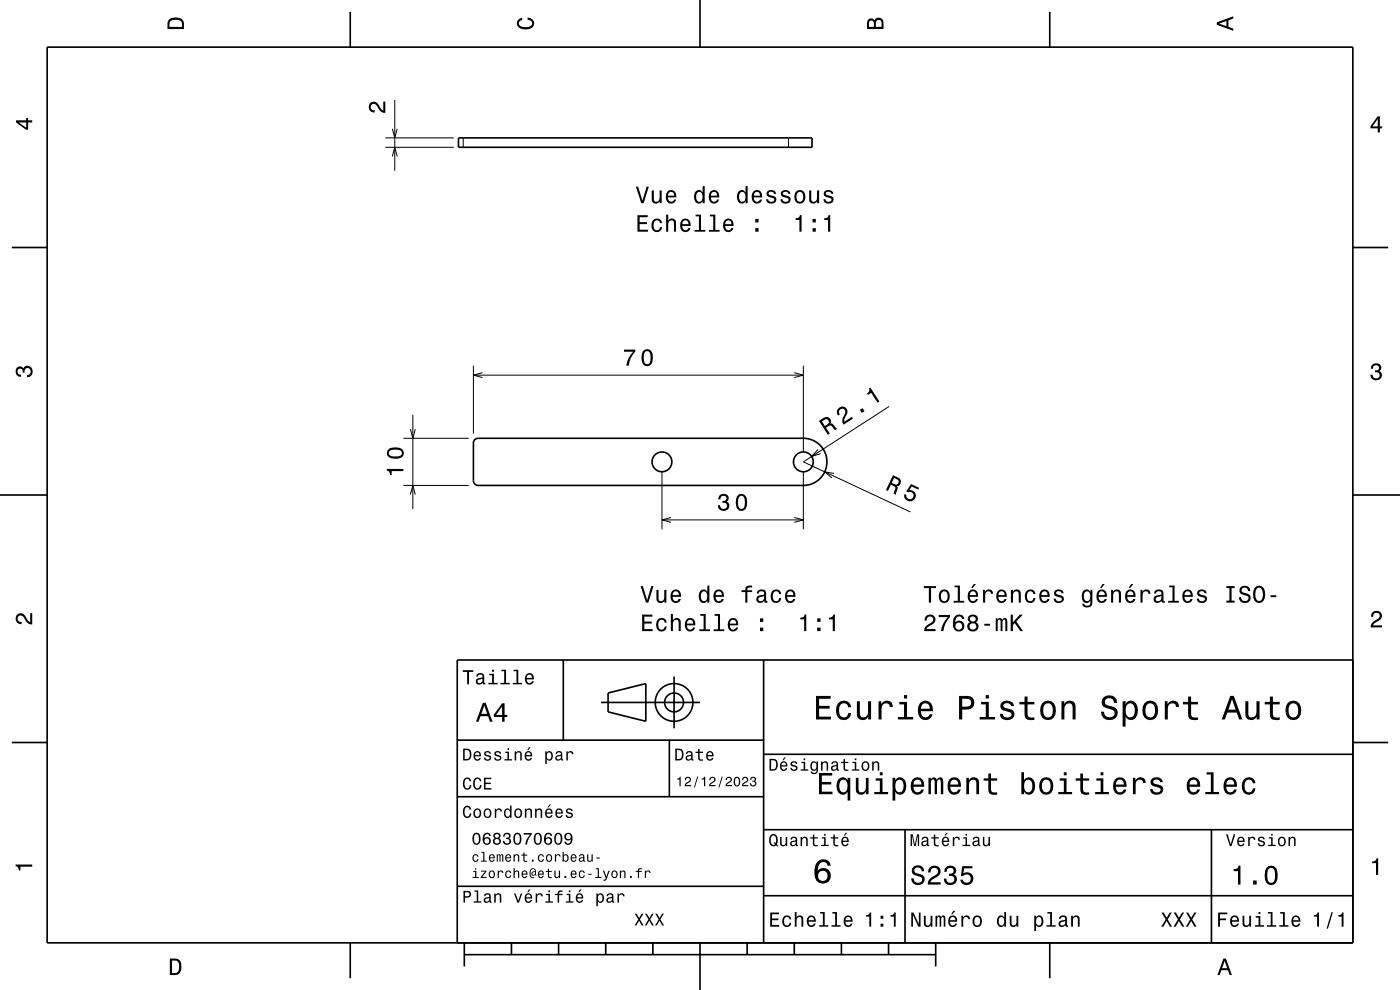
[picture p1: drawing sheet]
<svg xmlns="http://www.w3.org/2000/svg" width="297mm" height="210mm" viewBox="0 0 297 210" stroke-linecap="round" stroke-linejoin="round" font-family="sans-serif">
<g fill="none" stroke="#000" stroke-width=".21">
<path d="M81.7 31.2h14.6M81.7 29.2h14.6M83.2 27.3l.5 1.9 .6-1.9M83.2 33.2l.5-2 .6 2M83.7 21.2v15M98.3 29.2v2M167.3 29.2v2M100.4 77.6v14.4M100.4 79.6h70M102.4 79.1l-2 .5 2 .5M168.5 79.1l1.9 .5-1.9 .5M170.4 77.6v18.4"/>
<path d="M85.6 93h13.8M87.1 91l.5 2 .5-2M87.6 88v20M140.4 100v12.3M170.4 100v12.3M173.5 95.3l-1.3 1.5 1.9-.6M188.6 86.2l-18.2 11.8 22.7 10.6M85.6 103h13.8M87.1 104.9l.5-1.9 .5 1.9M140.4 110.3h30M142.4 109.8l-2 .5 2 .5M168.5 109.8l1.9 .5-1.9 .5"/>
<path d="M176.9 100.4l-1.9-.3 1.5 1.3"/>
</g>
<g fill="none" stroke="#000" stroke-width=".35">
<path d="M10 10h277v190h-277zM74.3 2.5v7.5M148.5 0v10M222.7 2.5v7.5M97.3 29.2h75v2h-75zM2.5 52.5h7.5M287 52.5h7.5M100.7 93.2l.7-.2h69a5 5 0 0 1 5 5 5 5 0 0 1-5 5h-69.1l-.6-.3-.3-.7v-8zM0 105h10M287 105h10M119.5 140v17M162 140v60"/>
<path d="M287 140h-190v60M2.5 157.5h7.5M97 157h65M127.5 149h21M129 147l8-2v8l-8-2zM142 157v12M143 143.5v11M287 157.5h7.5M97 169h65M162 176h125M162 160h125M192 176v24"/>
<path d="M257 176v24M97 188h65M162 190h125M74.3 200v7.5M98.5 202.5h100M98.5 200v5M108.5 200v2.5M118.5 200v2.5M128.5 200v2.5M138.5 200v2.5M148.5 200v10M158.5 200v2.5"/>
<path d="M168.5 200v2.5M178.5 200v2.5M188.5 200v2.5M198.5 200v5M222.7 200v7.5"/>
<circle cx="140.4" cy="98" r="2.1"/>
<circle cx="170.4" cy="98" r="2.1"/>
<circle cx="143" cy="149" r="2"/>
<circle cx="143" cy="149" r="4"/>
</g>
<g fill="#000">
<path d="M36 4a2.18 2.18 0 0 0-.5 2.2h3.5v-1.2a1.43 1.43 0 0 0-1.7-1.3zM36.3 4.4a2.15 2.15 0 0 1 2.2 .3l.1 1h-2.6v-1z" fill-rule="evenodd"/>
<path d="M109.9 4.2l.9-.4v.4a.7 .7 0 0 0-.7 .5 .7 .7 0 0 0 .3 .8 1.7 1.7 0 0 0 2.5-.5 .9 .9 0 0 0-1-.8v-.5a1.24 1.24 0 0 1 1.4 1.1 1.24 1.24 0 0 1-1 1.4 2.22 2.22 0 0 1-2.5-.7l-.2-.5z" fill-rule="evenodd"/>
<path d="M184.2 4.2l-.3 .7v1.3h3.5v-1.3a.98 .98 0 0 0-.7-1.1 .98 .98 0 0 0-1.2 .6 .84 .84 0 0 0-1.3-.2zM184.5 4.5a.54 .54 0 0 1 .6-.1 .54 .54 0 0 1 .3 .6v.7h-1zM185.9 4.4a.62 .62 0 0 1 .8-.1 .62 .62 0 0 1 .3 .6v.8h-1.2z" fill-rule="evenodd"/>
<path d="M258.1 4.7v.6l3.5 1.2v-.4l-1-.4v-1.4l1-.4v-.4zM258.6 5l1.6-.5v1z" fill-rule="evenodd"/>
<path d="M3.4 25.5v.5l2.1 1.5h.5v-1.5h.8v-.5h-.8v-.5h-.4v.5zM4 26h1.6v1.1z" fill-rule="evenodd"/>
<path d="M78.5 21.9a1.22 1.22 0 0 1 2 .7l.4 .6 .4 .3v-1.9h.4v2.4a1.8 1.8 0 0 1-1.7-1.5 .71 .71 0 0 0-.9-.5 .71 .71 0 0 0-.5 .9 .71 .71 0 0 0 .9 .5v.5a1.19 1.19 0 0 1-1.2-.7 1.19 1.19 0 0 1 .2-1.3z" fill-rule="evenodd"/>
<path d="M134.9 39.6l1.1 3.5h.5l1.1-3.5h-.4l-.9 3-.9-3zM138.3 40.4v1.8a.89 .89 0 0 0 .6 1 .89 .89 0 0 0 1-.5v.4h.5v-2.7h-.5v1.6a.65 .65 0 0 1-.4 .7 .65 .65 0 0 1-.8-.3v-2zM141.5 40.7a1.54 1.54 0 0 0 .8 2.5 1.06 1.06 0 0 0 1.1-.9h-.4l-.2 .4-.4 .1a.76 .76 0 0 1-.7-.9h1.8a1.17 1.17 0 0 0-.5-1.4 1.17 1.17 0 0 0-1.5 .2zM141.9 40.9a.66 .66 0 0 1 .8-.1 .66 .66 0 0 1 .3 .7h-1.3zM147.5 40.7a1.58 1.58 0 0 0 .8 2.5l.4-.1 .4-.4v.4h.4v-3.6h-.4v1.3a.89 .89 0 0 0-1.6-.1zM147.9 41a.62 .62 0 0 1 .6-.3 .62 .62 0 0 1 .5 .6 1.11 1.11 0 0 1-.6 1.5 1.19 1.19 0 0 1-.5-1.8zM150.7 40.7a1.54 1.54 0 0 0 .8 2.5 1.05 1.05 0 0 0 1-.9h-.4l-.2 .4-.4 .1a.75 .75 0 0 1-.7-.9h1.8a1.16 1.16 0 0 0-.5-1.4 1.16 1.16 0 0 0-1.4 .2zM151 40.9a.66 .66 0 0 1 .8-.1 .66 .66 0 0 1 .3 .7h-1.3zM156.6 40.7a1.58 1.58 0 0 0 .8 2.5l.4-.1 .4-.4v.4h.4v-3.6h-.4v1.3a.89 .89 0 0 0-1.6-.1zM157 41a.62 .62 0 0 1 .7-.3 .62 .62 0 0 1 .4 .6 1.11 1.11 0 0 1-.6 1.5 1.19 1.19 0 0 1-.5-1.8zM159.8 40.7a1.54 1.54 0 0 0 .8 2.5 1.05 1.05 0 0 0 1-.9h-.4l-.2 .4-.4 .1a.75 .75 0 0 1-.7-.9h1.8a1.16 1.16 0 0 0-.5-1.4 1.16 1.16 0 0 0-1.4 .2zM160.1 40.9a.66 .66 0 0 1 .8-.1 .66 .66 0 0 1 .3 .7h-1.3zM162.9 40.5a.75 .75 0 0 0-.3 .9 .75 .75 0 0 0 .8 .5l.8 .3a.63 .63 0 0 1-.6 .7 .63 .63 0 0 1-.6-.6h-.5a1.07 1.07 0 0 0 1.2 .9 1.07 1.07 0 0 0 1-1.2l-.5-.4-1.1-.3a.54 .54 0 0 1 .5-.7 .54 .54 0 0 1 .6 .5h.4a1.03 1.03 0 0 0-.7-.8 1.03 1.03 0 0 0-1 .2zM165.9 40.5a.75 .75 0 0 0-.2 .9 .75 .75 0 0 0 .7 .5l.9 .3a.63 .63 0 0 1-.6 .7 .63 .63 0 0 1-.7-.6h-.4a1.07 1.07 0 0 0 1.2 .9 1.07 1.07 0 0 0 .9-1.2l-.4-.4-1.1-.3a.53 .53 0 0 1 .4-.7 .53 .53 0 0 1 .6 .5h.5a1.03 1.03 0 0 0-.7-.8 1.03 1.03 0 0 0-1.1 .2zM168.8 40.7a1.53 1.53 0 0 0 .9 2.5 1.48 1.48 0 0 0 1.2-1.5 1.48 1.48 0 0 0-1.2-1.4l-.5 .1zM169.1 41a.67 .67 0 0 1 .8-.3 .67 .67 0 0 1 .5 .6 1.11 1.11 0 0 1-.7 1.5 1.17 1.17 0 0 1-.6-1.8zM171.7 40.4v1.8a.89 .89 0 0 0 .6 1 .89 .89 0 0 0 1-.5v.4h.5v-2.7h-.5v1.6a.64 .64 0 0 1-.4 .7 .64 .64 0 0 1-.8-.3v-2zM175 40.5a.75 .75 0 0 0-.2 .9 .75 .75 0 0 0 .7 .5l.9 .3a.63 .63 0 0 1-.6 .6 .63 .63 0 0 1-.7-.5h-.4a1.07 1.07 0 0 0 1.2 .9 1.07 1.07 0 0 0 .9-1.2l-.4-.4-1.1-.3a.53 .53 0 0 1 .4-.7 .53 .53 0 0 1 .6 .5h.5a1.03 1.03 0 0 0-.7-.8 1.03 1.03 0 0 0-1.1 .2z" fill-rule="evenodd"/>
<path d="M292.3 24.7l-1.6 2.1v.4h1.6v.9h.4v-.9h.5v-.4h-.5v-2.1zM292.3 25.2v1.6h-1.1z" fill-rule="evenodd"/>
<path d="M135.2 45.6v3.5h2.2v-.4h-1.7v-1.2h1.6v-.4h-1.6v-1h1.7v-.5zM138.5 46.7a1.53 1.53 0 0 0 .8 2.5 1.05 1.05 0 0 0 1.1-1h-.4a.67 .67 0 0 1-.6 .7 .67 .67 0 0 1-.7-.6 1.12 1.12 0 0 1 .7-1.6 .6 .6 0 0 1 .6 .6h.4a1.09 1.09 0 0 0-.7-.9 1.09 1.09 0 0 0-1.2 .3zM141.3 45.5v3.6h.5v-1.5a.63 .63 0 0 1 .4-.8 .63 .63 0 0 1 .7 .4l.1 1.9h.4v-1.7a.88 .88 0 0 0-.6-1 .88 .88 0 0 0-1 .4v-1.3zM144.6 46.7a1.54 1.54 0 0 0 .8 2.5 1.06 1.06 0 0 0 1.1-.8h-.5l-.2 .3-.4 .1a.75 .75 0 0 1-.7-.9h1.8a1.16 1.16 0 0 0-.5-1.3 1.16 1.16 0 0 0-1.4 .1zM144.9 46.9a.66 .66 0 0 1 .8-.1 .66 .66 0 0 1 .4 .8h-1.4zM147.6 45.5v.4h.7v2.9h-.9v.3h2.2v-.3h-.9v-3.3zM150.6 45.5v.4h.7v2.9h-.9v.3h2.3v-.3h-.9v-3.3zM153.7 46.7a1.54 1.54 0 0 0 .8 2.5 1.06 1.06 0 0 0 1.1-.8h-.5l-.2 .3-.4 .1a.75 .75 0 0 1-.7-.9h1.8a1.17 1.17 0 0 0-.5-1.3 1.17 1.17 0 0 0-1.4 .1zM154 46.9a.66 .66 0 0 1 .8-.1 .66 .66 0 0 1 .4 .8h-1.4zM160.2 48.4v.7h.7v-.7zM160.2 46.4v.8h.7v-.8z" fill-rule="evenodd"/>
<path d="M168.8 46.3v.4h.8v2.4h.5v-3.5h-.4a.77 .77 0 0 1-.9 .7zM172.4 48.4v.7h.7v-.7zM172.4 46.4v.8h.7v-.8zM174.9 46.3v.4h.8v2.4h.4v-3.5h-.3a.77 .77 0 0 1-.9 .7z" fill-rule="evenodd"/>
<path d="M132.4 74.2v.4h1.9a5.2 5.2 0 0 0-1.4 3h.5a5.3 5.3 0 0 1 1.4-3v-.4zM136.4 74.5a2.67 2.67 0 0 0 .4 3.1 1.14 1.14 0 0 0 1.6-.9 2.31 2.31 0 0 0-.6-2.5l-.5-.1-.5 .1zM137 74.6h.6a2.38 2.38 0 0 1 0 2.6h-.6a2.37 2.37 0 0 1 0-2.6z" fill-rule="evenodd"/>
<path d="M291.1 77.4a1.08 1.08 0 0 1 1.4-.2 1.08 1.08 0 0 1 .4 1.2l-.3 .3a1.06 1.06 0 0 1 .5 1.3 1.06 1.06 0 0 1-1.2 .7 1.1 1.1 0 0 1-1.2-1.2h.5a.71 .71 0 0 0 1 .8 .71 .71 0 0 0 .1-1.3h-.6v-.4a.61 .61 0 0 0 .8-.3 .61 .61 0 0 0-.2-.8 .61 .61 0 0 0-.9 .2l-.1 .5h-.5z" fill-rule="evenodd"/>
<path d="M3.6 78a.86 .86 0 0 1 1.4 .2 1.06 1.06 0 0 1 1.2-.6 1.06 1.06 0 0 1 .7 1.2 1.1 1.1 0 0 1-1.2 1.2v-.4a.71 .71 0 0 0 .8-1 .71 .71 0 0 0-1.3-.1v.6h-.4a.61 .61 0 0 0-.3-.8 .61 .61 0 0 0-.8 .2 .61 .61 0 0 0 .2 .8l.6 .2v.4a1.15 1.15 0 0 1-1.2-.6 1.15 1.15 0 0 1 .3-1.3z" fill-rule="evenodd"/>
<path d="M82.1 99.5v.3a.77 .77 0 0 1 .6 .9h.4v-.8h2.5v-.4zM82.5 95.2a1.13 1.13 0 0 0-.4 1.2 1.13 1.13 0 0 0 1 .8 2.28 2.28 0 0 0 2.5-.6 1.14 1.14 0 0 0-.9-1.6 2.85 2.85 0 0 0-2.2 .2zM82.6 95.8a2.37 2.37 0 0 1 2.6 0v.6a2.38 2.38 0 0 1-2.6 0z" fill-rule="evenodd"/>
<path d="M173.7 89.3l1.9 2.9 .4-.2-.8-1.3a.85 .85 0 0 1 1.4-.2l.6 .7 .4-.2-1-1.1-.4-.1a.97 .97 0 0 0-.3-1.1 .97 .97 0 0 0-1.2-.1zM174.4 89.4a1.08 1.08 0 0 1 1.2-.4 .61 .61 0 0 1 .3 .6 .61 .61 0 0 1-.4 .5l-.5 .3z" fill-rule="evenodd"/>
<path d="M177.7 86.8a1.16 1.16 0 0 0 .1 1.4l.4-.3a.7 .7 0 0 1-.1-1 .7 .7 0 0 1 1 0 .7 .7 0 0 1 .1 1 1.8 1.8 0 0 0-.3 2.2l2.1-1.3-.3-.4-1.6 1.1a2.23 2.23 0 0 1 .6-1.8 1.11 1.11 0 0 0-.6-1.4 1.11 1.11 0 0 0-1.4 .5zM182.4 87l.4 .6 .6-.4-.4-.6zM184.4 82.4a.77 .77 0 0 1-.5 1.1l.2 .3 .7-.5 1.4 2.1 .4-.2-2-3z" fill-rule="evenodd"/>
<path d="M152.7 105.1l-.3 .8h.4a.62 .62 0 0 1 .4-.8 .62 .62 0 0 1 .7 .3 .62 .62 0 0 1-.2 .8l-.4 .1v.4a.72 .72 0 0 1 .9 .4 .72 .72 0 0 1-.5 .9 .72 .72 0 0 1-.9-.5v-.3h-.5a1.18 1.18 0 0 0 1.5 1.2 1.18 1.18 0 0 0 .6-1.9l-.2-.1a.9 .9 0 0 0 .3-1.1 .9 .9 0 0 0-1-.5zM156.4 105.2a2.67 2.67 0 0 0 .4 3.1 1.14 1.14 0 0 0 1.6-.9 2.31 2.31 0 0 0-.6-2.5l-.5-.1-.5 .1zM157 105.3h.6a2.37 2.37 0 0 1 0 2.6h-.6a2.38 2.38 0 0 1 0-2.6z" fill-rule="evenodd"/>
<path d="M189.4 100.8l-1.5 3.2 .5 .2 .6-1.4a.85 .85 0 0 1 .9 1l-.3 .9 .5 .3 .3-1.5-.1-.3a.97 .97 0 0 0 .8-.9 .97 .97 0 0 0-.6-1zM189.7 101.4a1.09 1.09 0 0 1 1 .8 .6 .6 0 0 1-.4 .5 .6 .6 0 0 1-.6 0l-.5-.3z" fill-rule="evenodd"/>
<path d="M193.3 102.7l1.7 .8-.2 .3-1.4-.6-.5 .8a1.21 1.21 0 0 1 1.3 1.2 1.21 1.21 0 0 1-1.4 1.2 1.21 1.21 0 0 1-.9-1.6l.4 .2a.8 .8 0 0 0 .9 .8 .8 .8 0 0 0 .6-1.1 .8 .8 0 0 0-1.2-.3l-.4-.2z" fill-rule="evenodd"/>
<path d="M3.6 130.4a1.22 1.22 0 0 1 2 .7l.4 .6 .4 .3v-1.9h.4v2.4a1.8 1.8 0 0 1-1.7-1.4 .71 .71 0 0 0-.9-.5 .71 .71 0 0 0-.5 .8 .71 .71 0 0 0 .9 .5v.5a1.18 1.18 0 0 1-1.2-.7 1.18 1.18 0 0 1 .2-1.3z" fill-rule="evenodd"/>
<path d="M136.2 130.4v3.5h2.2v-.4h-1.7v-1.2h1.6v-.5h-1.6v-1h1.7v-.4zM139.5 131.5a1.53 1.53 0 0 0 .8 2.5 1.05 1.05 0 0 0 1.1-1.1h-.4a.67 .67 0 0 1-.6 .7 .67 .67 0 0 1-.7-.6 1.11 1.11 0 0 1 .7-1.5 .6 .6 0 0 1 .6 .6h.4a1.09 1.09 0 0 0-.7-1 1.09 1.09 0 0 0-1.2 .4zM142.3 130.3v3.6h.5v-1.6a.63 .63 0 0 1 .3-.8 .63 .63 0 0 1 .8 .4l.1 2h.4v-1.8a.88 .88 0 0 0-.6-1 .88 .88 0 0 0-1 .5v-1.3zM145.6 131.5a1.54 1.54 0 0 0 .8 2.5 1.05 1.05 0 0 0 1.1-.9h-.5l-.2 .4-.4 .1a.76 .76 0 0 1-.7-1h1.8a1.16 1.16 0 0 0-.5-1.3 1.16 1.16 0 0 0-1.4 .2zM145.9 131.7a.66 .66 0 0 1 .8-.2 .66 .66 0 0 1 .4 .8h-1.4zM148.6 130.3v.3h.7v2.9h-.9v.4h2.2v-.4h-.9v-3.2zM151.6 130.3v.3h.7v2.9h-.9v.4h2.3v-.4h-1v-3.2zM154.7 131.5a1.54 1.54 0 0 0 .8 2.5 1.06 1.06 0 0 0 1.1-.9h-.5l-.2 .4-.4 .1a.76 .76 0 0 1-.7-1h1.8a1.16 1.16 0 0 0-.5-1.3 1.16 1.16 0 0 0-1.4 .2zM155 131.7a.66 .66 0 0 1 .8-.2 .66 .66 0 0 1 .4 .8h-1.4zM161.2 133.1v.8h.7v-.8zM161.2 131.2v.7h.7v-.7z" fill-rule="evenodd"/>
<path d="M135.9 124.3l1.1 3.5h.5l1.1-3.5h-.4l-.9 3-.9-3zM139.3 125.1v1.8a.89 .89 0 0 0 .6 1 .89 .89 0 0 0 1-.5v.4h.5v-2.7h-.5v1.6a.65 .65 0 0 1-.4 .8 .65 .65 0 0 1-.8-.3v-2.1zM142.5 125.4a1.54 1.54 0 0 0 .8 2.5 1.06 1.06 0 0 0 1.1-.8h-.4l-.2 .3-.4 .1a.76 .76 0 0 1-.7-.9h1.8a1.16 1.16 0 0 0-.5-1.4 1.16 1.16 0 0 0-1.5 .2zM142.9 125.6a.66 .66 0 0 1 .8-.1 .66 .66 0 0 1 .3 .7h-1.3zM148.5 125.4a1.58 1.58 0 0 0 .8 2.5l.4-.1 .3-.4v.4h.5v-3.6h-.4v1.3a.89 .89 0 0 0-1.6-.1zM148.9 125.7a.62 .62 0 0 1 .6-.3 .62 .62 0 0 1 .5 .6 1.12 1.12 0 0 1-.7 1.5 1.19 1.19 0 0 1-.4-1.8zM151.7 125.4a1.54 1.54 0 0 0 .7 2.5 1.06 1.06 0 0 0 1.1-.8h-.4l-.2 .3-.4 .1a.76 .76 0 0 1-.7-.9h1.8a1.16 1.16 0 0 0-.5-1.4 1.16 1.16 0 0 0-1.4 .2zM152 125.6a.66 .66 0 0 1 .8-.1 .66 .66 0 0 1 .3 .7h-1.3zM157.3 125.2v.4h.8v2.2h.5v-2.2h1v-.4h-1v-.4l.3-.2h.7v-.4a1.03 1.03 0 0 0-1.5 .8v.2zM160.8 125.3l-.2 .6h.4a.55 .55 0 0 1 .6-.5 .55 .55 0 0 1 .4 .7l-.2 .1a.98 .98 0 0 0-1.1 .3 .98 .98 0 0 0-.1 1.2 1.06 1.06 0 0 0 1.5-.2l.1 .3h.6v-.3l-.2-.1-.1-.2v-1.4a1.02 1.02 0 0 0-.6-.8 1.02 1.02 0 0 0-1.1 .3zM161 126.8l1.1-.3a.77 .77 0 0 1-.2 .8 .77 .77 0 0 1-.9 .1l-.1-.3zM163.8 125.4a1.53 1.53 0 0 0 .8 2.5 1.06 1.06 0 0 0 1.1-1h-.4a.67 .67 0 0 1-.6 .6 .67 .67 0 0 1-.7-.6 1.12 1.12 0 0 1 .6-1.5 .59 .59 0 0 1 .7 .6h.4a1.09 1.09 0 0 0-.7-.9 1.09 1.09 0 0 0-1.2 .3zM166.8 125.4a1.54 1.54 0 0 0 .8 2.5 1.06 1.06 0 0 0 1.1-.8h-.4l-.2 .3-.4 .1a.76 .76 0 0 1-.7-.9h1.8a1.16 1.16 0 0 0-.5-1.4 1.16 1.16 0 0 0-1.5 .2zM167.2 125.6a.66 .66 0 0 1 .8-.1 .66 .66 0 0 1 .3 .7h-1.3z" fill-rule="evenodd"/>
<path d="M169.8 131v.4h.8v2.5h.4v-3.5h-.3a.77 .77 0 0 1-.9 .6zM173.4 133.1v.8h.7v-.8zM173.4 131.2v.7h.7v-.7zM175.8 131v.4h.9v2.5h.4v-3.5h-.3a.77 .77 0 0 1-1 .6z" fill-rule="evenodd"/>
<path d="M196.5 130.7l-.4 .9h.5a.7 .7 0 0 1 .5-.8 .7 .7 0 0 1 .9 .5 .7 .7 0 0 1-.5 .8 1.8 1.8 0 0 0-1.4 1.8h2.4v-.5h-1.9a2.23 2.23 0 0 1 1.4-1.1 1.13 1.13 0 0 0 .1-1.7 1.13 1.13 0 0 0-1.6 .1zM199.1 130.5v.4h2a5.2 5.2 0 0 0-1.5 3h.5a5.3 5.3 0 0 1 1.4-3v-.4zM202.7 130.6l-.5 .9a1.75 1.75 0 0 0 1.2 2.5 1.15 1.15 0 0 0 1.1-1.6 1.15 1.15 0 0 0-1.9-.4 1.02 1.02 0 0 1 .9-1.2 .59 .59 0 0 1 .6 .5h.5a1.11 1.11 0 0 0-.8-.9 1.11 1.11 0 0 0-1.1 .2zM202.6 132.8a.75 .75 0 0 1 1.5 0 .75 .75 0 0 1-1.5 0zM205.6 130.6a.84 .84 0 0 0 .2 1.4 1.11 1.11 0 0 0-.5 1.5 1.11 1.11 0 0 0 1.6 .4 1.03 1.03 0 0 0 .7-.9 1.03 1.03 0 0 0-.6-1 .88 .88 0 0 0 .4-1.1 .88 .88 0 0 0-1-.5zM205.7 132.9a.71 .71 0 0 1 1.4 0 .71 .71 0 0 1-1.4 0zM205.8 131.3a.6 .6 0 0 1 1.2 0 .6 .6 0 0 1-1.2 0zM208.8 132.3v.4h1.2v-.4zM211.2 131.2v2.7h.5v-2.1l.2-.3h.2l.2 .2v2.2h.4v-2.1l.3-.4 .2 .2 .1 .4v1.9h.4v-1.9a.69 .69 0 0 0-.5-.9l-.6 .4-.2-.3-.3-.1-.5 .4v-.3zM214.4 130.4v3.5h.5v-1.3l.4-.4 1.2 1.7h.5l-1.4-2.1 1.4-1.4h-.6l-1.5 1.6v-1.6z" fill-rule="evenodd"/>
<path d="M196 124.3v.5h1.1v3h.4v-3h1.1v-.5zM199.5 125.4a1.53 1.53 0 0 0 .8 2.5 1.48 1.48 0 0 0 1.2-1.4 1.48 1.48 0 0 0-1.2-1.5l-.5 .1zM199.8 125.7a.67 .67 0 0 1 .7-.3 .67 .67 0 0 1 .5 .6 1.11 1.11 0 0 1-.7 1.5 1.17 1.17 0 0 1-.5-1.8zM202.5 124.2v.4h.7v2.9h-.9v.3h2.2v-.3h-.9v-3.3zM206.5 123.9l-.5 .9h.3l.7-.9zM205.6 125.4a1.54 1.54 0 0 0 .8 2.5 1.06 1.06 0 0 0 1.1-.8h-.5l-.2 .3-.4 .1a.76 .76 0 0 1-.7-.9h1.8a1.16 1.16 0 0 0-.5-1.4 1.16 1.16 0 0 0-1.4 .2zM205.9 125.6a.66 .66 0 0 1 .8-.1 .66 .66 0 0 1 .4 .7h-1.4zM208.6 125.1v2.7h.4v-1.5a.67 .67 0 0 1 .4-.8 .67 .67 0 0 1 .8 .2v.3h.5a.89 .89 0 0 0-.7-1 .89 .89 0 0 0-1 .6v-.5zM211.7 125.4a1.54 1.54 0 0 0 .7 2.5 1.05 1.05 0 0 0 1.1-.8h-.4l-.2 .3-.4 .1a.76 .76 0 0 1-.7-.9h1.8a1.16 1.16 0 0 0-.5-1.4 1.16 1.16 0 0 0-1.4 .2zM212 125.6a.66 .66 0 0 1 .8-.1 .66 .66 0 0 1 .3 .7h-1.3zM214.5 125.1v2.7h.4v-1.5a.64 .64 0 0 1 .4-.8 .64 .64 0 0 1 .8 .3v2h.5v-1.8a.89 .89 0 0 0-.7-.9 .89 .89 0 0 0-1 .4v-.4zM217.7 125.4a1.52 1.52 0 0 0 .9 2.5 1.06 1.06 0 0 0 1.1-1h-.5a.67 .67 0 0 1-.6 .6 .67 .67 0 0 1-.7-.6 1.11 1.11 0 0 1 .7-1.5 .6 .6 0 0 1 .6 .6h.5a1.09 1.09 0 0 0-.8-.9 1.09 1.09 0 0 0-1.2 .3zM220.8 125.4a1.54 1.54 0 0 0 .8 2.5 1.06 1.06 0 0 0 1-.8h-.4l-.2 .3-.4 .1a.76 .76 0 0 1-.7-.9h1.8a1.16 1.16 0 0 0-.5-1.4 1.16 1.16 0 0 0-1.4 .2zM221.1 125.6a.66 .66 0 0 1 .8-.1 .66 .66 0 0 1 .3 .7h-1.3zM223.9 125.3a.76 .76 0 0 0-.3 .8 .76 .76 0 0 0 .7 .5l.9 .3a.63 .63 0 0 1-.6 .7 .63 .63 0 0 1-.6-.6h-.5a1.07 1.07 0 0 0 1.2 .9 1.07 1.07 0 0 0 .9-1.2l-.4-.3-1.1-.4a.54 .54 0 0 1 .5-.7 .54 .54 0 0 1 .6 .5h.4a1.03 1.03 0 0 0-.7-.8 1.03 1.03 0 0 0-1 .3zM229.8 125.4a1.57 1.57 0 0 0 .7 2.5l.5-.1 .3-.4a.73 .73 0 0 1-.3 1 .73 .73 0 0 1-1-.3h-.4a1.1 1.1 0 0 0 1.2 .8 1.1 1.1 0 0 0 .9-1.2v-2.6h-.4v.5l-.3-.4a.89 .89 0 0 0-1.2 .2zM230.1 125.7a.63 .63 0 0 1 .7-.3 .63 .63 0 0 1 .5 .6 1.11 1.11 0 0 1-.7 1.5 1.19 1.19 0 0 1-.5-1.8zM233.9 123.9l-.5 .9h.3l.7-.9zM232.9 125.4a1.54 1.54 0 0 0 .8 2.5 1.06 1.06 0 0 0 1.1-.8h-.4l-.3 .3-.3 .1a.76 .76 0 0 1-.7-.9h1.7a1.16 1.16 0 0 0-.5-1.4 1.16 1.16 0 0 0-1.4 .2zM233.3 125.6a.66 .66 0 0 1 .7-.1 .66 .66 0 0 1 .4 .7h-1.3zM235.7 125.1v2.7h.5v-1.5a.63 .63 0 0 1 .3-.8 .63 .63 0 0 1 .8 .3l.1 2h.4v-1.8a.89 .89 0 0 0-.6-.9 .89 .89 0 0 0-1.1 .4v-.4zM239.9 123.9l-.5 .9h.3l.7-.9zM239 125.4a1.54 1.54 0 0 0 .8 2.5 1.06 1.06 0 0 0 1.1-.8h-.5l-.2 .3-.4 .1a.76 .76 0 0 1-.7-.9h1.8a1.16 1.16 0 0 0-.5-1.4 1.16 1.16 0 0 0-1.4 .2zM239.3 125.6a.66 .66 0 0 1 .8-.1 .66 .66 0 0 1 .3 .7h-1.3zM241.9 125.1v2.7h.5v-1.5a.66 .66 0 0 1 .3-.8 .66 .66 0 0 1 .9 .2v.3h.5a.89 .89 0 0 0-.7-1 .89 .89 0 0 0-1 .6v-.5zM245.1 125.3l-.3 .6h.4a.55 .55 0 0 1 .7-.5 .55 .55 0 0 1 .4 .7l-.2 .1a.98 .98 0 0 0-1.2 .3 .98 .98 0 0 0 0 1.2 1.06 1.06 0 0 0 1.5-.2l.1 .3h.6v-.3l-.3-.1v-1.6a1.02 1.02 0 0 0-.7-.8 1.02 1.02 0 0 0-1 .3zM245.3 126.8l1.1-.3a.77 .77 0 0 1-.2 .8 .77 .77 0 0 1-.9 .1l-.1-.3zM248 124.2v.4h.7v2.9h-.9v.3h2.3v-.3h-.9v-3.3zM251.1 125.4a1.54 1.54 0 0 0 .8 2.5 1.05 1.05 0 0 0 1.1-.8h-.4l-.3 .3-.3 .1a.76 .76 0 0 1-.7-.9h1.8a1.16 1.16 0 0 0-.5-1.4 1.16 1.16 0 0 0-1.5 .2zM251.5 125.6a.66 .66 0 0 1 .8-.1 .66 .66 0 0 1 .3 .7h-1.3zM254.2 125.3a.76 .76 0 0 0-.2 .8 .76 .76 0 0 0 .7 .5l.9 .3a.63 .63 0 0 1-.6 .7 .63 .63 0 0 1-.7-.6h-.4a1.07 1.07 0 0 0 1.2 .9 1.07 1.07 0 0 0 .9-1.2l-.4-.3-1.1-.4a.54 .54 0 0 1 .4-.7 .54 .54 0 0 1 .6 .5h.5a1.03 1.03 0 0 0-.7-.8 1.03 1.03 0 0 0-1.1 .3zM260.2 124.3v.5h.6v2.6h-.6v.4h1.7v-.4h-.6v-2.6h.6v-.5zM263.2 124.5a.96 .96 0 0 0-.2 1.1 .96 .96 0 0 0 .9 .6 .77 .77 0 0 1 .9 .9 .84 .84 0 0 1-.9 .4 .84 .84 0 0 1-.6-.8h-.5a1.21 1.21 0 0 0 1.5 1.3 1.21 1.21 0 0 0 .7-1.9l-1.2-.4a.58 .58 0 0 1-.3-.8 .58 .58 0 0 1 .8-.2l.4 .4 .1 .3h.4a1.17 1.17 0 0 0-.7-1.1 1.17 1.17 0 0 0-1.3 .2zM266.2 124.7a2.53 2.53 0 0 0 .4 3.1 1.21 1.21 0 0 0 1.7-.9 1.93 1.93 0 0 0-.9-2.6l-.8 .1zM266.8 124.7h.3a1.7 1.7 0 0 1 .3 2.7l-.3 .1a1.13 1.13 0 0 1-.8-1.4l.1-.6zM269.5 126.3v.4h1.3v-.4z" fill-rule="evenodd"/>
<path d="M291.2 129.9a1.18 1.18 0 0 1 1.9 .3 1.18 1.18 0 0 1-1 1.7l-.5 .3-.3 .5h1.9v.4h-2.4a1.8 1.8 0 0 1 1.4-1.8 .71 .71 0 0 0 .5-.8 .71 .71 0 0 0-.9-.5 .71 .71 0 0 0-.5 .8h-.4z" fill-rule="evenodd"/>
<path d="M98.2 158.8v2.5h.9a1.37 1.37 0 0 0 .7-2.2 1.56 1.56 0 0 0-1.6-.3zM98.6 159.1a.98 .98 0 0 1 1.1 .7 .98 .98 0 0 1-.6 1.2h-.5zM100.7 159.6a1.04 1.04 0 0 0-.2 1.2 1.04 1.04 0 0 0 1 .5l.5-.5h-.3l-.4 .3a.54 .54 0 0 1-.5-.7h1.3a.83 .83 0 0 0-.4-.9 .83 .83 0 0 0-1 .1zM100.9 159.7l.2-.1a.47 .47 0 0 1 .5 .1 .47 .47 0 0 1 .1 .5h-.9zM102.9 159.5l-.2 .1a.69 .69 0 0 0 .9 .9l.2 .1a.43 .43 0 0 1-.4 .5 .43 .43 0 0 1-.4-.4h-.3a.74 .74 0 0 0 .9 .7 .74 .74 0 0 0 .5-1l-1-.4a.38 .38 0 0 1 .3-.5 .38 .38 0 0 1 .4 .4h.3a.78 .78 0 0 0-1.2-.4zM105.1 159.5l-.2 .1a.69 .69 0 0 0 .9 .9l.2 .1a.43 .43 0 0 1-.4 .5 .43 .43 0 0 1-.5-.4h-.3a.74 .74 0 0 0 .9 .7 .74 .74 0 0 0 .5-1l-.9-.4a.38 .38 0 0 1 .3-.5 .38 .38 0 0 1 .4 .4h.3a.77 .77 0 0 0-1.2-.4zM107.2 159.4v.3h.5v1.3h-.7v.3h1.6v-.3h-.6v-1.6zM107.7 158.7v.4h.3v-.4zM109.2 159.4v1.9h.3v-1.1a.45 .45 0 0 1 .4-.6 .45 .45 0 0 1 .5 .5v1.2h.3v-1.3a.63 .63 0 0 0-.5-.7 .63 .63 0 0 0-.7 .4v-.3zM112.2 158.5l-.4 .6h.3l.5-.6zM111.5 159.6a1.04 1.04 0 0 0-.2 1.2 1.04 1.04 0 0 0 1.1 .5l.5-.5h-.3l-.5 .3a.54 .54 0 0 1-.5-.7h1.3a.83 .83 0 0 0-.4-.9 .83 .83 0 0 0-1 .1zM111.8 159.7l.1-.1a.48 .48 0 0 1 .5 .1 .48 .48 0 0 1 .2 .5h-1zM115.7 159.4v2.7h.3v-1.1a.66 .66 0 0 0 .7 .4 .66 .66 0 0 0 .5-.6 .91 .91 0 0 0 0-1.1 .91 .91 0 0 0-1-.3l-.2 .3v-.3zM116.1 159.8a.45 .45 0 0 1 .5-.2 .45 .45 0 0 1 .3 .4 .65 .65 0 0 1 .1 .8 .65 .65 0 0 1-.7 .2 .98 .98 0 0 1-.2-1.2zM118.1 159.5l-.2 .4h.3a.39 .39 0 0 1 .4-.3 .39 .39 0 0 1 .3 .5h-.1a.65 .65 0 0 0-1 .4 .65 .65 0 0 0 .6 .9l.6-.3 .1 .2h.4v-.2l-.2-.1v-1.1a.72 .72 0 0 0-.5-.6 .72 .72 0 0 0-.7 .2zM118.2 160.6l.8-.3a.55 .55 0 0 1-.2 .7 .55 .55 0 0 1-.6 0zM120.1 159.4v1.9h.4v-1.1a.47 .47 0 0 1 .2-.6 .47 .47 0 0 1 .6 .2v.2h.4a.64 .64 0 0 0-.5-.7 .64 .64 0 0 0-.8 .4v-.3z" fill-rule="evenodd"/>
<path d="M98.2 142.2v.3h.9v2.7h.4v-2.7h.9v-.3zM101.3 143l-.3 .5h.4a.47 .47 0 0 1 .5-.4 .47 .47 0 0 1 .4 .6l-.2 .1a.84 .84 0 0 0-1 .2 .84 .84 0 0 0 0 1.1 .9 .9 0 0 0 1.3-.2l.1 .2 .5 .1v-.3l-.3-.1v-1.3a.87 .87 0 0 0-1.4-.5zM101.4 144.3l.9-.3a.66 .66 0 0 1-.1 .7 .66 .66 0 0 1-.8 .1zM103.8 142.9v.3h.6v1.6h-.8v.4h2v-.4h-.8v-1.9zM104.4 142.1v.4h.4v-.4zM106.4 142.1v.3h.6v2.4h-.8v.4h1.9v-.4h-.7v-2.7zM109 142.1v.3h.6v2.4h-.8v.4h1.9v-.4h-.7v-2.7zM111.6 143.1a1.32 1.32 0 0 0 .7 2.1 .9 .9 0 0 0 .9-.7h-.3l-.2 .3-.4 .1a.65 .65 0 0 1-.6-.8h1.6a1 1 0 0 0-.4-1.2 1 1 0 0 0-1.3 .2zM111.9 143.3a.57 .57 0 0 1 .7-.1 .57 .57 0 0 1 .3 .6h-1.2z" fill-rule="evenodd"/>
<path d="M102.4 149.1l-1.4 4h.5l.4-1.2h1.6l.4 1.2h.6l-1.5-4zM102.7 149.7l.7 1.7h-1.3zM106.5 149.2l-1.7 2.4v.5h1.7v1h.5v-1h.6v-.5h-.6v-2.4zM106.5 149.9v1.7h-1.3z" fill-rule="evenodd"/>
<path d="M143.2 158.8v2.5h.9a1.37 1.37 0 0 0 .7-2.2 1.56 1.56 0 0 0-1.6-.3zM143.6 159.1a.98 .98 0 0 1 1.1 .7 .98 .98 0 0 1-.6 1.2h-.5zM145.7 159.5l-.2 .4h.3a.39 .39 0 0 1 .5-.3 .39 .39 0 0 1 .3 .5h-.2a.65 .65 0 0 0-.9 .4 .65 .65 0 0 0 .5 .9l.7-.3v.2h.4v-.2l-.1-.1-.1-1.1a.73 .73 0 0 0-.4-.6 .73 .73 0 0 0-.8 .2zM145.8 160.6l.8-.3a.55 .55 0 0 1-.1 .7 .55 .55 0 0 1-.7 0zM148.1 158.9v.5h-.5v.3h.5v1.3a.75 .75 0 0 0 1 .4v-.3a.48 .48 0 0 1-.7-.3v-1.1h.7v-.3h-.7v-.5zM150 159.6a1.04 1.04 0 0 0-.2 1.2 1.04 1.04 0 0 0 1.1 .5l.5-.5h-.4l-.4 .3a.54 .54 0 0 1-.5-.7h1.3a.83 .83 0 0 0-.4-.9 .83 .83 0 0 0-1 .1zM150.3 159.7l.1-.1a.48 .48 0 0 1 .5 .1 .48 .48 0 0 1 .2 .5h-1z" fill-rule="evenodd"/>
<path d="M173.1 147.6v5h3.2v-.6h-2.5v-1.7h2.2v-.6h-2.2v-1.5h2.4v-.6zM177.8 149.2a2.59 2.59 0 0 0 .5 3.4 1.58 1.58 0 0 0 2.3-1.4h-.6a.95 .95 0 0 1-.9 1 .95 .95 0 0 1-1-.9 1.59 1.59 0 0 1 .9-2.1 .85 .85 0 0 1 .9 .8h.7a1.56 1.56 0 0 0-1.1-1.3 1.56 1.56 0 0 0-1.7 .5zM181.8 148.8v2.5a1.27 1.27 0 0 0 .9 1.4 1.27 1.27 0 0 0 1.5-.7v.6h.6v-3.8h-.6v2.2a.92 .92 0 0 1-.6 1.1 .92 .92 0 0 1-1.2-.4v-2.9zM186.4 148.8v3.8h.6v-2.2a.95 .95 0 0 1 .5-1.1 .95 .95 0 0 1 1.2 .3l.1 .4h.6a1.28 1.28 0 0 0-1-1.4 1.28 1.28 0 0 0-1.4 .8v-.6zM190.8 148.9v.5h1v2.7h-1.3v.5h3.2v-.5h-1.3v-3.2zM191.8 147.4v.8h.6v-.8zM195.1 149.2a2.62 2.62 0 0 0 .5 3.4 1.57 1.57 0 0 0 2.2-1.1h-.6l-.3 .5-.5 .2a1.08 1.08 0 0 1-1-1.3h2.5a1.66 1.66 0 0 0-.7-2 1.66 1.66 0 0 0-2.1 .3zM195.6 149.5a.94 .94 0 0 1 1.2-.2 .94 .94 0 0 1 .5 1h-1.9zM203.5 147.6v5h.6v-2.1h.8a1.47 1.47 0 0 0 1.8-1.2 1.47 1.47 0 0 0-1.5-1.7zM204.1 148.2a1.6 1.6 0 0 1 1.8 .5 .86 .86 0 0 1 0 .9 .86 .86 0 0 1-.9 .3h-.9zM208.1 148.9v.5h1v2.7h-1.3v.5h3.3v-.5h-1.3v-3.2zM209.1 147.4v.8h.7v-.8zM212.6 148.9a1.08 1.08 0 0 0-.3 1.2 1.08 1.08 0 0 0 1 .7l1.1 .4a.57 .57 0 0 1 .2 .6 .57 .57 0 0 1-.5 .4 .96 .96 0 0 1-1.4-.8h-.6a1.6 1.6 0 0 0 1.3 1.4 1.6 1.6 0 0 0 1.7-.8 1.13 1.13 0 0 0-1-1.6l-1.1-.3-.2-.4a.87 .87 0 0 1 .9-.5 .87 .87 0 0 1 .8 .6h.6a1.4 1.4 0 0 0-2.1-1.1zM217.4 147.8v1.1h-1.1v.5h1.1v2.6l.2 .4 .4 .3h1.4v-.5a.97 .97 0 0 1-1.4-.5v-2.3h1.4v-.5h-1.4v-1.1zM221.1 149.2a2.56 2.56 0 0 0 .5 3.4 1.72 1.72 0 0 0 1.8-.2 1.72 1.72 0 0 0 .6-1.7 1.7 1.7 0 0 0-.9-1.9 1.7 1.7 0 0 0-2 .4zM221.6 149.6a.96 .96 0 0 1 1-.4 .96 .96 0 0 1 .7 .8 1.59 1.59 0 0 1-1 2.2 1.19 1.19 0 0 1-1-1.5zM225.2 148.8v3.8h.6v-2.2a.97 .97 0 0 1 .5-1.1 .97 .97 0 0 1 1.1 .2l.1 .7v2.4h.7v-2.5a1.27 1.27 0 0 0-.9-1.4 1.27 1.27 0 0 0-1.5 .6v-.5zM234.1 147.9a1.38 1.38 0 0 0-.3 1.5 1.38 1.38 0 0 0 1.3 .9 1.25 1.25 0 0 1 1.4 .9 1.15 1.15 0 0 1-1.3 .9 1.15 1.15 0 0 1-1-1.1h-.7a1.8 1.8 0 0 0 1.7 1.8 1.8 1.8 0 0 0 1.9-1.6 1.46 1.46 0 0 0-1.5-1.4l-.6-.2a.83 .83 0 0 1-.5-1.1 .83 .83 0 0 1 1.2-.3l.5 .5 .1 .4h.7a1.67 1.67 0 0 0-1-1.6 1.67 1.67 0 0 0-1.9 .4zM238.2 148.8v5.3h.6v-2.1a1.32 1.32 0 0 0 1.4 .7 1.32 1.32 0 0 0 1.1-1.1 2.43 2.43 0 0 0-.8-2.8 1.21 1.21 0 0 0-1.7 .5v-.5zM239.1 149.6a.9 .9 0 0 1 .9-.4 .9 .9 0 0 1 .7 .8 1.61 1.61 0 0 1-.9 2.2 1.18 1.18 0 0 1-1-1.5zM242.8 149.2a2.56 2.56 0 0 0 .5 3.4 1.72 1.72 0 0 0 1.8-.2 1.72 1.72 0 0 0 .6-1.7 1.7 1.7 0 0 0-.9-1.9 1.7 1.7 0 0 0-2 .4zM243.3 149.6a.96 .96 0 0 1 1-.4 .96 .96 0 0 1 .7 .8 1.59 1.59 0 0 1-1 2.2 1.19 1.19 0 0 1-1-1.5zM247.1 148.8v3.8h.6v-2.2a.95 .95 0 0 1 .5-1.1 .95 .95 0 0 1 1.2 .3l.1 .4h.6a1.28 1.28 0 0 0-1-1.4 1.28 1.28 0 0 0-1.4 .8v-.6zM252 147.8v1.1h-1v.5h1l.1 2.6 .2 .4 .4 .3h1.4v-.5a.97 .97 0 0 1-1.4-.5v-2.3h1.4v-.5h-1.4v-1.1zM261 147.6l-1.8 5h.6l.6-1.4h2l.5 1.4h.7l-1.9-5zM261.4 148.3l.7 2.2h-1.5zM264.2 148.8v2.5a1.27 1.27 0 0 0 .9 1.4 1.27 1.27 0 0 0 1.5-.7v.6h.6v-3.8h-.6v2.2a.92 .92 0 0 1-.6 1.1 .92 .92 0 0 1-1.1-.4l-.1-2.9zM269.4 147.8v1.1h-1.1v.5h1.1v2.6l.2 .4 .4 .3 .7 .1 .8-.1v-.5a.97 .97 0 0 1-1.4-.5l-.1-2.3h1.5v-.5h-1.5v-1.1zM273.1 149.2a2.56 2.56 0 0 0 .6 3.4 1.72 1.72 0 0 0 1.8-.2 1.72 1.72 0 0 0 .6-1.7 1.7 1.7 0 0 0-.9-1.9 1.7 1.7 0 0 0-2.1 .4zM273.6 149.6a.96 .96 0 0 1 1-.4 .96 .96 0 0 1 .7 .8 1.59 1.59 0 0 1-.9 2.2 1.19 1.19 0 0 1-1.1-1.5z" fill-rule="evenodd"/>
<path d="M98.4 171.2a1.45 1.45 0 0 0 .7 2.3 .94 .94 0 0 0 .9-1h-.3a.59 .59 0 0 1-.8 .7 1.31 1.31 0 0 1 .2-2l.3 .1 .2 .4h.4a.85 .85 0 0 0-.6-.8 .85 .85 0 0 0-1 .3zM100.6 171.7a1.04 1.04 0 0 0-.1 1.3 1.04 1.04 0 0 0 1.1 .5 1.04 1.04 0 0 0 .5-1.3 1.04 1.04 0 0 0-1.2-.7zM100.9 171.9a.48 .48 0 0 1 .5-.1 .48 .48 0 0 1 .3 .4 .66 .66 0 0 1 0 .7 .66 .66 0 0 1-.7 .3 .98 .98 0 0 1-.1-1.3zM102.8 171.7a1.04 1.04 0 0 0-.2 1.3 1.04 1.04 0 0 0 1.2 .5 1.04 1.04 0 0 0 .5-1.3 1.04 1.04 0 0 0-1.2-.7zM103 171.9a.48 .48 0 0 1 .5-.1 .48 .48 0 0 1 .4 .4 .66 .66 0 0 1 0 .7 .66 .66 0 0 1-.7 .3 .97 .97 0 0 1-.2-1.3zM105 171.5v2h.3v-1.1a.47 .47 0 0 1 .2-.6 .47 .47 0 0 1 .6 .2l.1 .1h.3a.64 .64 0 0 0-.5-.6 .64 .64 0 0 0-.7 .4v-.4zM107.1 171.7a1.06 1.06 0 0 0-.2 1.2 1.06 1.06 0 0 0 .9 .6l.4-.3v.3h.3v-2.6h-.3v.9a.63 .63 0 0 0-1.1-.1zM107.4 171.9a.44 .44 0 0 1 .4-.1 .44 .44 0 0 1 .4 .4 .65 .65 0 0 1 0 .7 .65 .65 0 0 1-.7 .3l-.2-.4zM109.3 171.7a1.04 1.04 0 0 0-.1 1.3 1.04 1.04 0 0 0 1.1 .5 1.04 1.04 0 0 0 .5-1.3 1.04 1.04 0 0 0-1.2-.7zM109.5 171.9a.48 .48 0 0 1 .6-.1 .48 .48 0 0 1 .3 .4 .66 .66 0 0 1 0 .7 .66 .66 0 0 1-.7 .3 .98 .98 0 0 1-.2-1.3zM111.4 171.5v2h.3v-1.1a.45 .45 0 0 1 .3-.7 .45 .45 0 0 1 .5 .6v1.2h.4v-1.3a.63 .63 0 0 0-.5-.7 .63 .63 0 0 0-.7 .3v-.3zM113.5 171.5v2h.3v-1.1a.45 .45 0 0 1 .3-.6 .45 .45 0 0 1 .6 .2v1.5h.3v-1.3a.63 .63 0 0 0-.4-.7 .63 .63 0 0 0-.8 .3v-.3zM116.5 170.7l-.3 .6h.2l.5-.6zM115.9 171.7a1.04 1.04 0 0 0-.2 1.2 1.04 1.04 0 0 0 1 .6l.5-.6h-.3l-.4 .4a.54 .54 0 0 1-.5-.7h1.2a.83 .83 0 0 0-.3-1 .83 .83 0 0 0-1 .1zM116.1 171.9l.2-.1a.47 .47 0 0 1 .4 .1 .47 .47 0 0 1 .2 .4h-.9zM118 171.7a1.04 1.04 0 0 0-.2 1.2 1.04 1.04 0 0 0 1.1 .6l.5-.6h-.3l-.5 .4a.53 .53 0 0 1-.5-.7h1.3a.83 .83 0 0 0-.3-1 .83 .83 0 0 0-1.1 .1zM118.3 171.9l.1-.1a.47 .47 0 0 1 .5 .1 .47 .47 0 0 1 .2 .4h-1zM120.2 171.6l-.1 .2a.69 .69 0 0 0 .8 .9l.3 .1a.43 .43 0 0 1-.4 .5 .43 .43 0 0 1-.5-.4h-.3a.74 .74 0 0 0 .9 .7 .74 .74 0 0 0 .5-1.1l-1-.3a.38 .38 0 0 1 .3-.5 .38 .38 0 0 1 .5 .3h.3a.77 .77 0 0 0-1.3-.4z" fill-rule="evenodd"/>
<path d="M98.4 165.2a1.45 1.45 0 0 0 .7 2.3 .94 .94 0 0 0 .9-1h-.3a.58 .58 0 0 1-.8 .7 1.3 1.3 0 0 1 .2-2l.3 .1 .2 .4h.4a.85 .85 0 0 0-.6-.8 .85 .85 0 0 0-1 .3zM100.6 165.2a1.45 1.45 0 0 0 .7 2.3 .94 .94 0 0 0 .9-1h-.4a.58 .58 0 0 1-.8 .7 1.49 1.49 0 0 1 0-1.9 .51 .51 0 0 1 .8 .4h.3a.85 .85 0 0 0-.6-.8 .85 .85 0 0 0-.9 .3zM102.7 165v2.5h1.5v-.3h-1.2v-.9h1.1v-.3h-1.1v-.7h1.2v-.3z" fill-rule="evenodd"/>
<path d="M100.4 177a1.44 1.44 0 0 0 .7 2.2 1.45 1.45 0 0 0 .6-2.2 .79 .79 0 0 0-1.3 0zM100.8 177h.5a1.69 1.69 0 0 1 0 1.9h-.5a1.71 1.71 0 0 1 0-1.9zM102.8 176.8a1.72 1.72 0 0 0 .1 2.3 .83 .83 0 0 0 1.1-.2 .83 .83 0 0 0-.1-1.1 .83 .83 0 0 0-1.2 0 .73 .73 0 0 1 .6-.9l.3 .1 .2 .3h.3a.8 .8 0 0 0-.5-.6 .8 .8 0 0 0-.8 .1zM102.7 178.4a.55 .55 0 0 1 1.1 0 .55 .55 0 0 1-1.1 0zM104.9 176.8l-.2 .2a.57 .57 0 0 0 .3 .8 .78 .78 0 0 0-.2 1.2 .78 .78 0 0 0 1.2 0 .78 .78 0 0 0-.1-1.2 .68 .68 0 0 0 .2-1 .68 .68 0 0 0-1-.1zM104.9 178.5a.51 .51 0 0 1 1 0 .51 .51 0 0 1-1 0zM105 177.3a.42 .42 0 0 1 .8 0 .42 .42 0 0 1-.8 0zM107 176.9l-.3 .6h.4a.44 .44 0 0 1 .2-.6 .44 .44 0 0 1 .6 .2 .44 .44 0 0 1-.2 .6h-.3v.3a.53 .53 0 0 1 .7 .4 .53 .53 0 0 1-.6 .6 .53 .53 0 0 1-.5-.6h-.3a.84 .84 0 0 0 1.1 .8 .84 .84 0 0 0 .4-1.3l-.2-.1a.72 .72 0 0 0 0-1.1 .72 .72 0 0 0-1 .2zM109.1 177a1.44 1.44 0 0 0 .7 2.2 1.45 1.45 0 0 0 .6-2.2 .79 .79 0 0 0-1.3 0zM109.5 177h.5a1.69 1.69 0 0 1 0 1.9h-.5a1.71 1.71 0 0 1 0-1.9zM111.1 176.7v.3h1.4a3.7 3.7 0 0 0-1.1 2.2h.4a3.8 3.8 0 0 1 1-2.2v-.3zM113.4 177a1.44 1.44 0 0 0 .7 2.2 1.45 1.45 0 0 0 .6-2.2 .79 .79 0 0 0-1.3 0zM113.9 177h.4a1.71 1.71 0 0 1 0 1.9h-.4a1.69 1.69 0 0 1 0-1.9zM115.8 176.8a1.71 1.71 0 0 0 .1 2.3 .83 .83 0 0 0 1.1-.2 .83 .83 0 0 0-.1-1.1 .83 .83 0 0 0-1.1 0 .73 .73 0 0 1 .5-.9l.4 .1 .1 .3h.3a.8 .8 0 0 0-.5-.6 .8 .8 0 0 0-.8 .1zM115.7 178.4a.55 .55 0 0 1 1.1 0 .55 .55 0 0 1-1.1 0zM117.8 177a1.44 1.44 0 0 0 .6 2.2 1.45 1.45 0 0 0 .7-2.2 .79 .79 0 0 0-1.3 0zM118.2 177h.5a1.69 1.69 0 0 1 0 1.9h-.5a1.69 1.69 0 0 1 0-1.9zM119.9 176.9a.82 .82 0 0 0 0 1.2 .82 .82 0 0 0 1.2-.1 .74 .74 0 0 1-.6 .9l-.3-.1-.1-.3h-.4a.88 .88 0 0 0 1.1 .7 .88 .88 0 0 0 .7-1.1 1.01 1.01 0 0 0-.3-1.2 1.01 1.01 0 0 0-1.3 0zM120.1 177.5a.53 .53 0 0 1 1 0 .53 .53 0 0 1-1 0z" fill-rule="evenodd"/>
<path d="M143.7 165.1v.3h.4v1.4h.3v-2zM145.5 164.9l-.2 .6h.2a.4 .4 0 0 1 .3-.5 .4 .4 0 0 1 .5 .3 .4 .4 0 0 1-.3 .5l-.1 .1a.93 .93 0 0 0-.7 .9h1.4v-.3h-1.1l.5-.4a.67 .67 0 0 0 .5-1 .67 .67 0 0 0-1-.2zM147.9 164.7l-.7 2.3h.2l.7-2.3zM148.9 165.1v.3h.4v1.4h.3v-2zM150.7 164.9l-.2 .6h.2a.4 .4 0 0 1 .3-.5 .4 .4 0 0 1 .5 .3 .4 .4 0 0 1-.3 .5l-.1 .1a.95 .95 0 0 0-.7 .9h1.4v-.3h-1.1l.5-.4a.67 .67 0 0 0 .5-1 .67 .67 0 0 0-1-.2zM153.1 164.7l-.7 2.3h.2l.7-2.3zM154.1 164.9l-.2 .6h.3a.4 .4 0 0 1 .3-.5 .4 .4 0 0 1 .5 .3 .4 .4 0 0 1-.3 .5l-.2 .1a.93 .93 0 0 0-.6 .9h1.4v-.3h-1.1l.5-.4a.67 .67 0 0 0 .5-1 .67 .67 0 0 0-1.1-.2zM155.8 165a1.15 1.15 0 0 0 .5 1.8 1.16 1.16 0 0 0 .5-1.8 .63 .63 0 0 0-1 0zM156.1 165.1l.2-.1a.98 .98 0 0 1 0 1.6l-.2-.1-.2-.3v-.7zM157.6 164.9l-.2 .6h.3a.4 .4 0 0 1 .3-.5 .4 .4 0 0 1 .5 .3 .4 .4 0 0 1-.3 .5l-.2 .1a.94 .94 0 0 0-.6 .9h1.3v-.3h-1l.4-.4a.67 .67 0 0 0 .6-1 .67 .67 0 0 0-1.1-.2zM159.3 164.9l-.2 .5h.3a.35 .35 0 0 1 .2-.4 .35 .35 0 0 1 .4 .1 .35 .35 0 0 1-.1 .5h-.3v.2a.42 .42 0 0 1 .6 .4 .42 .42 0 0 1-.5 .5 .42 .42 0 0 1-.4-.6h-.2a.66 .66 0 0 0 .9 .7 .66 .66 0 0 0 .2-1.1 .58 .58 0 0 0 0-.9 .58 .58 0 0 0-.9 .1z" fill-rule="evenodd"/>
<path d="M163.2 161v2.5h.9a1.37 1.37 0 0 0 .7-2.2 1.58 1.58 0 0 0-1.6-.3zM163.6 161.3a.98 .98 0 0 1 1.1 .7 .98 .98 0 0 1-.6 1.2h-.5zM166.4 160.7l-.4 .6h.2l.5-.6zM165.7 161.7a1.04 1.04 0 0 0-.2 1.2 1.04 1.04 0 0 0 1 .6l.5-.6h-.3l-.4 .4a.54 .54 0 0 1-.5-.7h1.3a.83 .83 0 0 0-.4-1 .83 .83 0 0 0-1 .1zM165.9 161.9l.2-.1a.48 .48 0 0 1 .5 .1 .48 .48 0 0 1 .1 .4h-.9zM167.9 161.6l-.2 .2a.68 .68 0 0 0 .9 .9l.2 .1a.43 .43 0 0 1-.4 .5 .43 .43 0 0 1-.4-.4h-.3a.74 .74 0 0 0 .9 .7 .74 .74 0 0 0 .5-1.1l-1-.3a.38 .38 0 0 1 .3-.5 .38 .38 0 0 1 .4 .4l.3-.1a.78 .78 0 0 0-1.2-.4zM170 161.6v.3h.5v1.3h-.7v.3h1.7v-.3h-.7v-1.6zM170.5 160.9v.3h.3v-.3zM172.1 161.7a1.06 1.06 0 0 0-.2 1.2 1.06 1.06 0 0 0 .9 .6l.4-.3a.52 .52 0 0 1-.2 .7 .52 .52 0 0 1-.7-.3h-.3a.78 .78 0 0 0 .9 .6 .78 .78 0 0 0 .6-.8v-1.9h-.3v.4l-.2-.3a.64 .64 0 0 0-.9 .1zM172.4 161.9a.45 .45 0 0 1 .4-.1 .45 .45 0 0 1 .4 .4 .65 .65 0 0 1 0 .7 .65 .65 0 0 1-.7 .3l-.2-.4zM174.2 161.5v2h.3v-1.1a.45 .45 0 0 1 .3-.6 .45 .45 0 0 1 .5 .2l.1 1.5h.3v-1.3a.63 .63 0 0 0-.5-.7 .63 .63 0 0 0-.7 .3v-.3zM176.6 161.6l-.2 .5h.3a.39 .39 0 0 1 .4-.4 .39 .39 0 0 1 .3 .6h-.1a.65 .65 0 0 0-1 .4 .65 .65 0 0 0 .6 .8l.6-.3 .1 .2 .4 .1-.2-.4v-1a.73 .73 0 0 0-1.2-.5zM176.7 162.7l.8-.2a.55 .55 0 0 1-.2 .6 .55 .55 0 0 1-.6 .1zM178.9 161v.6h-.5v.3h.5l.1 1.3a.75 .75 0 0 0 1 .3v-.3a.48 .48 0 0 1-.7-.2v-1.1h.7v-.3h-.7v-.6zM180.8 161.6v.3h.5v1.3h-.6v.3h1.6v-.3h-.6v-1.6zM181.3 160.9v.3h.4v-.3zM183 161.7a1.04 1.04 0 0 0-.2 1.3 1.04 1.04 0 0 0 1.2 .5 1.04 1.04 0 0 0 .4-1.3 1.04 1.04 0 0 0-1.2-.7zM183.2 161.9a.48 .48 0 0 1 .5-.1 .48 .48 0 0 1 .4 .4 .66 .66 0 0 1 0 .7 .66 .66 0 0 1-.7 .3 .98 .98 0 0 1-.2-1.3zM185 161.5v2h.3v-1.1a.45 .45 0 0 1 .3-.6 .45 .45 0 0 1 .6 .2v1.5h.3v-1.3a.63 .63 0 0 0-.4-.7 .63 .63 0 0 0-.8 .3v-.3z" fill-rule="evenodd"/>
<path d="M163.4 177.2a1.45 1.45 0 0 0 .7 2.3l.5-.2 .3 .3 .2-.2-.3-.3a1.53 1.53 0 0 0-.5-2.2l-.6 .1zM163.8 177.3l.3-.1a1.21 1.21 0 0 1 .5 1.7l-.3-.3-.2 .2 .3 .3a.45 .45 0 0 1-.7-.1 1.62 1.62 0 0 1 .1-1.7zM165.5 177.5v1.3a.63 .63 0 0 0 .4 .7 .63 .63 0 0 0 .8-.3v.3h.3v-2h-.3v1.2a.46 .46 0 0 1-.3 .5 .46 .46 0 0 1-.6-.2v-1.5zM167.9 177.6l-.2 .5h.3a.39 .39 0 0 1 .5-.4 .39 .39 0 0 1 .2 .6h-.1a.65 .65 0 0 0-.9 .4 .65 .65 0 0 0 .5 .8l.6-.3 .1 .2 .4 .1v-.3h-.2v-1.1a.73 .73 0 0 0-1.2-.5zM168 178.7l.8-.2a.55 .55 0 0 1-.2 .6 .55 .55 0 0 1-.6 .1zM169.8 177.5v2h.4v-1.1a.45 .45 0 0 1 .2-.6 .45 .45 0 0 1 .6 .2v1.5h.3v-1.3a.63 .63 0 0 0-.4-.7 .63 .63 0 0 0-.8 .3v-.3zM172.4 177v.6h-.5v.3h.5l.1 1.3a.75 .75 0 0 0 1 .3v-.3a.49 .49 0 0 1-.7-.2v-1.1h.7v-.3h-.7v-.6zM174.3 177.6v.3h.5v1.3h-.6v.3h1.6v-.3h-.6v-1.6zM174.8 176.9v.3h.4v-.3zM176.8 177v.6h-.6v.3h.6v1.3a.74 .74 0 0 0 1 .3v-.3a.49 .49 0 0 1-.7-.2v-1.1h.7v-.3h-.7v-.6zM179.4 176.7l-.4 .6h.2l.5-.6zM178.7 177.7a1.04 1.04 0 0 0-.2 1.2 1.04 1.04 0 0 0 1 .6l.5-.6h-.3l-.4 .4a.54 .54 0 0 1-.5-.7h1.3a.83 .83 0 0 0-.4-1 .83 .83 0 0 0-1 .1zM178.9 177.9l.2-.1a.48 .48 0 0 1 .5 .1 .48 .48 0 0 1 .1 .4h-.9z" fill-rule="evenodd"/>
<path d="M173.8 164v4.5h2.8v-.6h-2.3v-1.5h2.1v-.5h-2.1v-1.4h2.3v-.5zM177.8 165.4a2.44 2.44 0 0 0 .5 3.1 1.11 1.11 0 0 0 1.5-.6v1.9h.6v-4.8h-.6v.5a1.14 1.14 0 0 0-2-.1zM178.3 165.7a.8 .8 0 0 1 .9-.3 .8 .8 0 0 1 .5 .7 1.43 1.43 0 0 1-.8 2 1.52 1.52 0 0 1-.6-2.4zM181.6 165v2.3a1.14 1.14 0 0 0 .7 1.2 1.14 1.14 0 0 0 1.4-.6v.6h.6v-3.5h-.6v2a.83 .83 0 0 1-.5 1 .83 .83 0 0 1-1-.4l-.1-2.6zM185.8 165.1v.5h.9v2.4h-1.2v.5h2.9v-.5h-1.2v-2.9zM186.6 163.8v.7h.6v-.7zM189.3 165v4.8h.6v-1.9a1.19 1.19 0 0 0 1.3 .7 1.19 1.19 0 0 0 1-1.1 1.93 1.93 0 0 0-1.3-2.6 1.07 1.07 0 0 0-1 .6v-.5zM190.2 165.7a.81 .81 0 0 1 .8-.3 .81 .81 0 0 1 .6 .8 1.45 1.45 0 0 1-.8 1.9 1.52 1.52 0 0 1-.6-2.4zM193.6 165.4a1.99 1.99 0 0 0 1 3.2 1.37 1.37 0 0 0 1.4-1.1h-.6l-.2 .4-.5 .2a.97 .97 0 0 1-.9-1.2h2.3a1.5 1.5 0 0 0-.7-1.8 1.5 1.5 0 0 0-1.8 .3zM194 165.6a.85 .85 0 0 1 1.1-.1 .85 .85 0 0 1 .4 .9h-1.7zM197 165v3.5h.5v-2.4a.64 .64 0 0 1 .5-.8 .53 .53 0 0 1 .3 .7v2.5h.5v-2.4a.66 .66 0 0 1 .5-.8l.2 .2 .1 .5v2.5h.5v-2.4a.89 .89 0 0 0-.7-1.2l-.4 .1-.3 .4-.2-.4-.4-.1-.4 .1-.2 .4v-.4zM201.4 165.4a1.99 1.99 0 0 0 1 3.2 1.37 1.37 0 0 0 1.4-1.1h-.5l-.3 .4-.5 .2a.97 .97 0 0 1-.9-1.2h2.3a1.5 1.5 0 0 0-.7-1.8 1.5 1.5 0 0 0-1.8 .3zM201.8 165.6a.85 .85 0 0 1 1.1-.1 .85 .85 0 0 1 .4 .9h-1.7zM205 165v3.5h.6v-2a.81 .81 0 0 1 .5-1 .81 .81 0 0 1 1 .4v2.6h.6v-2.3a1.14 1.14 0 0 0-.8-1.3 1.14 1.14 0 0 0-1.4 .6v-.5zM209.7 164.1v1h-1v.5h1v2.3l.2 .4 .3 .2 .7 .1h.6v-.5a.88 .88 0 0 1-1.2-.5l-.1-2h1.3v-.5h-1.3v-1zM216.7 163.8v4.7h.5v-.6a1.19 1.19 0 0 0 1.3 .7 1.19 1.19 0 0 0 1-1.1 1.93 1.93 0 0 0-1.3-2.6l-.5 .1-.5 .5v-1.7zM217.5 165.7a.81 .81 0 0 1 .9-.3 .81 .81 0 0 1 .5 .8 1.45 1.45 0 0 1-.8 1.9 1.52 1.52 0 0 1-.6-2.4zM220.8 165.4a1.97 1.97 0 0 0 1.2 3.2 1.95 1.95 0 0 0 1.5-1.6 1.95 1.95 0 0 0-.9-2l-.6-.1-.7 .1zM221.3 165.7a.86 .86 0 0 1 .9-.3 .86 .86 0 0 1 .6 .7 1.43 1.43 0 0 1-.8 2 1.51 1.51 0 0 1-.7-2.4zM224.8 165.1v.5h.9v2.4h-1.2v.5h2.9v-.5h-1.1v-2.9zM225.7 163.8v.7h.6v-.7zM229.2 164.1v1h-1v.5h1v2.3l.2 .4 .4 .2 1.3 .1v-.5a.88 .88 0 0 1-1.3-.5v-2h1.3v-.5h-1.3v-1zM232.6 165.1v.5h.9v2.4h-1.2v.5h2.9v-.5h-1.1v-2.9zM233.5 163.8v.7h.6v-.7zM236.5 165.4a1.99 1.99 0 0 0 1 3.2 1.37 1.37 0 0 0 1.4-1.1h-.5l-.3 .4-.5 .2a.97 .97 0 0 1-.9-1.2h2.3a1.5 1.5 0 0 0-.6-1.8 1.5 1.5 0 0 0-1.9 .3zM237 165.6a.85 .85 0 0 1 1-.1 .85 .85 0 0 1 .4 .9h-1.7zM240.3 165v3.5h.6v-2a.85 .85 0 0 1 .5-1 .85 .85 0 0 1 1 .3l.1 .3h.6a1.15 1.15 0 0 0-.9-1.2 1.15 1.15 0 0 0-1.3 .7v-.6zM244.4 165.2a.97 .97 0 0 0-.3 1 .97 .97 0 0 0 .9 .7l1.1 .3a.51 .51 0 0 1 .1 .5 .51 .51 0 0 1-.5 .3 .86 .86 0 0 1-1.2-.6h-.5a1.41 1.41 0 0 0 1.4 1.2 1.41 1.41 0 0 0 1.4-1.2 1.01 1.01 0 0 0-1.1-1l-.9-.2-.2-.3a.78 .78 0 0 1 .8-.5 .78 .78 0 0 1 .7 .5h.6a1.26 1.26 0 0 0-1.9-1zM252.1 165.4a1.99 1.99 0 0 0 1.1 3.2 1.37 1.37 0 0 0 1.4-1.1h-.6l-.3 .4-.5 .2a.97 .97 0 0 1-.9-1.2h2.3a1.5 1.5 0 0 0-.6-1.8 1.5 1.5 0 0 0-1.9 .3zM252.6 165.6a.85 .85 0 0 1 1-.1 .85 .85 0 0 1 .4 .9h-1.7zM256 163.8v.5h.9v3.7h-1.2v.5h2.9v-.5h-1.2v-4.2zM259.9 165.4a1.99 1.99 0 0 0 1.1 3.2 1.37 1.37 0 0 0 1.4-1.1h-.6l-.3 .4-.5 .2a.97 .97 0 0 1-.9-1.2h2.3a1.5 1.5 0 0 0-.6-1.8 1.5 1.5 0 0 0-1.9 .3zM260.4 165.6a.85 .85 0 0 1 1-.1 .85 .85 0 0 1 .4 .9h-1.7zM263.8 165.4a1.97 1.97 0 0 0 1.1 3.2 1.37 1.37 0 0 0 1.4-1.4h-.5a.86 .86 0 0 1-.8 .9 .86 .86 0 0 1-.9-.8 1.43 1.43 0 0 1 .8-1.9 .77 .77 0 0 1 .9 .7h.5a1.41 1.41 0 0 0-.9-1.2 1.41 1.41 0 0 0-1.6 .5z" fill-rule="evenodd"/>
<path d="M193.2 177v2.5h.3v-2.3l.4 2.3h.3l.5-2.3v2.3h.3v-2.5h-.5l-.4 2.2-.5-2.2zM195.7 177.6l-.2 .5h.3a.39 .39 0 0 1 .5-.4 .39 .39 0 0 1 .3 .6h-.2a.65 .65 0 0 0-.9 .4 .65 .65 0 0 0 .5 .8l.7-.3v.2l.4 .1v-.3h-.1l-.1-1.1a.73 .73 0 0 0-1.2-.5zM195.8 178.7l.8-.2a.55 .55 0 0 1-.1 .6 .55 .55 0 0 1-.7 .1zM198.1 177v.6h-.5v.3h.5v1.3a.74 .74 0 0 0 1 .3v-.3a.49 .49 0 0 1-.7-.2v-1.1h.7v-.3h-.7v-.6zM200.7 176.7l-.4 .6h.3l.5-.6zM200 177.7a1.04 1.04 0 0 0-.2 1.2 1.04 1.04 0 0 0 1.1 .6l.5-.6h-.4l-.4 .4a.54 .54 0 0 1-.5-.7h1.3a.83 .83 0 0 0-.4-1 .83 .83 0 0 0-1 .1zM200.3 177.9l.1-.1a.48 .48 0 0 1 .5 .1 .48 .48 0 0 1 .2 .4h-1zM202.1 177.5v2h.3v-1.1a.47 .47 0 0 1 .3-.6 .47 .47 0 0 1 .6 .2v.1h.3a.64 .64 0 0 0-.4-.6 .64 .64 0 0 0-.8 .4v-.4zM204.3 177.6v.3h.5v1.3h-.6v.3h1.6v-.3h-.6v-1.6zM204.8 176.9v.3h.4v-.3zM206.6 177.6l-.2 .5h.3a.39 .39 0 0 1 .4-.4 .39 .39 0 0 1 .3 .6h-.1a.65 .65 0 0 0-1 .4 .65 .65 0 0 0 .6 .8l.6-.3 .1 .2 .4 .1v-.3h-.2v-1.1a.72 .72 0 0 0-.5-.6 .72 .72 0 0 0-.7 .1zM206.7 178.7l.8-.2a.55 .55 0 0 1-.2 .6 .55 .55 0 0 1-.6 .1zM208.5 177.5v1.3a.63 .63 0 0 0 .5 .7 .63 .63 0 0 0 .7-.3v.3h.3v-2h-.3v1.2a.46 .46 0 0 1-.3 .5 .46 .46 0 0 1-.6-.2v-1.5z" fill-rule="evenodd"/>
<path d="M260.1 177l.8 2.5h.4l.8-2.5h-.4l-.6 2.1-.7-2.1zM262.7 177.7a1.04 1.04 0 0 0-.2 1.2 1.04 1.04 0 0 0 1 .6l.5-.6h-.3l-.4 .4a.54 .54 0 0 1-.5-.7h1.3a.83 .83 0 0 0-.4-1 .83 .83 0 0 0-1 .1zM262.9 177.9l.2-.1a.48 .48 0 0 1 .5 .1 .48 .48 0 0 1 .1 .4h-.9zM264.8 177.5v2h.3v-1.1a.47 .47 0 0 1 .3-.6 .47 .47 0 0 1 .6 .2v.1h.3a.64 .64 0 0 0-.5-.6 .64 .64 0 0 0-.7 .4v-.4zM267 177.6l-.1 .2a.69 .69 0 0 0 .9 .9l.2 .1a.43 .43 0 0 1-.4 .5 .43 .43 0 0 1-.5-.4h-.3a.74 .74 0 0 0 .9 .7 .74 .74 0 0 0 .5-1.1l-.9-.3a.38 .38 0 0 1 .3-.5 .38 .38 0 0 1 .4 .4l.3-.1a.78 .78 0 0 0-1.3-.4zM269.2 177.6v.3h.5v1.3h-.7v.3h1.6v-.3h-.6v-1.6zM269.7 176.9v.3h.3v-.3zM271.3 177.7a1.04 1.04 0 0 0-.1 1.3 1.04 1.04 0 0 0 1.1 .5 1.04 1.04 0 0 0 .5-1.3 1.04 1.04 0 0 0-1.2-.7zM271.5 177.9a.48 .48 0 0 1 .6-.1 .48 .48 0 0 1 .3 .4 .67 .67 0 0 1 0 .7 .67 .67 0 0 1-.7 .3 .98 .98 0 0 1-.2-1.3zM273.3 177.5v2h.4v-1.1a.45 .45 0 0 1 .3-.7 .45 .45 0 0 1 .5 .6v1.2h.4v-1.3a.63 .63 0 0 0-.5-.7 .63 .63 0 0 0-.7 .3v-.3z" fill-rule="evenodd"/>
<path d="M3.3 183.4h3.5v.4h-2.5v.9h-.3a.77 .77 0 0 0-.7-1z" fill-rule="evenodd"/>
<path d="M98.3 189v2.5h.4v-1.1a.96 .96 0 0 0 1.2-.7 .67 .67 0 0 0-.7-.7zM98.7 189.3h.4a.43 .43 0 0 1 .5 .4 .43 .43 0 0 1-.5 .4h-.4zM100.6 188.9v.3h.5v2h-.6v.3h1.6v-.3h-.6v-2.3zM102.9 189.6l-.2 .5h.3a.39 .39 0 0 1 .5-.4 .39 .39 0 0 1 .2 .6h-.1a.65 .65 0 0 0-.9 .4 .65 .65 0 0 0 .5 .8l.6-.3 .1 .2 .4 .1v-.3h-.2v-1.1a.73 .73 0 0 0-1.2-.5zM103 190.7l.8-.2a.55 .55 0 0 1-.2 .6 .55 .55 0 0 1-.6 .1zM104.8 189.5v2h.4v-1.1a.45 .45 0 0 1 .2-.6 .45 .45 0 0 1 .6 .2v1.5h.3v-1.3a.63 .63 0 0 0-.4-.7 .63 .63 0 0 0-.8 .3v-.3zM109 189.5l.8 2h.3l.7-2h-.3l-.6 1.6-.5-1.6zM112.2 188.7l-.4 .6h.3l.5-.6zM111.5 189.7a1.04 1.04 0 0 0-.2 1.2 1.04 1.04 0 0 0 1.1 .6l.5-.6h-.3l-.5 .4a.54 .54 0 0 1-.5-.7h1.3a.83 .83 0 0 0-.4-1 .83 .83 0 0 0-1 .1zM111.8 189.9l.1-.1a.48 .48 0 0 1 .5 .1 .48 .48 0 0 1 .2 .4h-1zM113.6 189.5v2h.4v-1.1a.47 .47 0 0 1 .2-.6 .47 .47 0 0 1 .6 .2v.1h.4a.64 .64 0 0 0-.5-.6 .64 .64 0 0 0-.8 .4v-.4zM115.8 189.6v.3h.5v1.3h-.6v.3h1.6v-.3h-.6v-1.6zM116.3 188.9v.3h.4v-.3zM117.7 189.6v.3h.6v1.6h.3v-1.6h.7v-.3h-.7v-.3l.7-.1v-.3a.68 .68 0 0 0-.7 0 .68 .68 0 0 0-.3 .7zM120.2 189.6v.3h.5v1.3h-.7v.3h1.6v-.3h-.6v-1.6zM120.7 188.9v.3h.3v-.3zM123 188.7l-.3 .6h.2l.5-.6zM122.4 189.7a1.04 1.04 0 0 0-.2 1.2 1.04 1.04 0 0 0 1 .6l.5-.6h-.3l-.4 .4a.54 .54 0 0 1-.5-.7h1.2a.83 .83 0 0 0-.3-1 .83 .83 0 0 0-1 .1zM122.6 189.9l.2-.1a.48 .48 0 0 1 .5 .1 .48 .48 0 0 1 .1 .4h-.9zM126.5 189.5v2.7h.3v-1a.66 .66 0 0 0 .7 .3 .66 .66 0 0 0 .6-.6 .91 .91 0 0 0 0-1 .91 .91 0 0 0-1-.3l-.3 .2v-.3zM127 189.9a.45 .45 0 0 1 .5-.1 .45 .45 0 0 1 .3 .4v.3a.6 .6 0 0 1-.5 .8 .85 .85 0 0 1-.3-1.4zM128.9 189.6l-.2 .5h.3a.39 .39 0 0 1 .5-.4 .39 .39 0 0 1 .3 .6h-.2a.65 .65 0 0 0-.9 .4 .65 .65 0 0 0 .5 .8l.6-.3 .1 .2 .4 .1v-.3h-.2v-1.1a.73 .73 0 0 0-1.2-.5zM129 190.7l.8-.2a.55 .55 0 0 1-.1 .6 .55 .55 0 0 1-.7 .1zM131 189.5v2h.3v-1.1a.47 .47 0 0 1 .3-.6 .47 .47 0 0 1 .6 .2v.1h.3a.64 .64 0 0 0-.5-.6 .64 .64 0 0 0-.7 .4v-.4z" fill-rule="evenodd"/>
<path d="M100.4 184.7v.3h.4v1h-.5v.2h1.3v-.2h-.6v-1.3zM100.8 184.2v.2h.3v-.2zM102 184.7v.2h.9l-.9 1.1v.2h1.2v-.2h-.9l.9-1.1v-.2zM103.8 184.8a.83 .83 0 0 0-.1 1 .83 .83 0 0 0 .9 .4 .79 .79 0 0 0 .4-1.1 .79 .79 0 0 0-1.2-.3zM104 185l.2-.1a.56 .56 0 0 1 .6 .6 .56 .56 0 0 1-.6 .5l-.3-.3zM105.6 184.7v1.5h.2l.1-1.2 .5-.1 .1 .3h.3a.51 .51 0 0 0-.4-.6 .51 .51 0 0 0-.6 .3v-.2zM107.3 184.8a.83 .83 0 0 0-.1 1 .83 .83 0 0 0 .9 .4l.4-.5h-.3l-.2 .3a.58 .58 0 0 1-.6-.5 .58 .58 0 0 1 .6-.6l.2 .3h.2a.63 .63 0 0 0-.4-.6 .63 .63 0 0 0-.7 .2zM108.9 184.2v2h.3v-1.1l.4-.2 .3 .2v1.1h.2v-1a.5 .5 0 0 0-.3-.5 .5 .5 0 0 0-.6 .2v-.7zM110.8 184.8a.83 .83 0 0 0-.1 1 .83 .83 0 0 0 .8 .4l.4-.4-.8 .2-.2-.5h1v-.1a.64 .64 0 0 0-.3-.7 .64 .64 0 0 0-.8 .1zM111 185l.4-.1 .3 .4h-.8zM112.6 184.3a1.5 1.5 0 0 0 .1 1.9h.6v-.1a.49 .49 0 0 1-.7-.5 .96 .96 0 0 1 .5-1.2l.3 .1 .1 .2a.65 .65 0 0 0-.7 1l.3 .1 .4-.3 .1 .2h.2l-.1-.2a.96 .96 0 0 0-.6-1.3zM113 185.1l.5-.2-.1 .6h-.4zM114.3 184.8a.83 .83 0 0 0-.2 1 .83 .83 0 0 0 .9 .4l.4-.4-.8 .2-.2-.5h1v-.1a.64 .64 0 0 0-.3-.7 .64 .64 0 0 0-.8 .1zM114.5 185l.4-.1 .2 .4h-.7zM116.2 184.3v.4h-.4v.3h.4v1a.6 .6 0 0 0 .9 .3v-.2l-.6-.1v-.3v-.7h.6v-.3h-.6v-.4zM117.6 184.7v1a.51 .51 0 0 0 .4 .6 .51 .51 0 0 0 .6-.3v.2h.2v-1.5h-.2l-.1 1.1-.4 .3-.2-.3v-1.1zM119.8 185.8v.4h.3v-.4zM121.2 184.8a.83 .83 0 0 0-.1 1 .83 .83 0 0 0 .8 .4l.4-.4-.8 .2-.2-.5h1v-.1a.64 .64 0 0 0-.3-.7 .64 .64 0 0 0-.8 .1zM121.4 185l.4-.1 .3 .4h-.8zM123 184.8a.83 .83 0 0 0-.2 1 .83 .83 0 0 0 .9 .4l.4-.5h-.3l-.2 .3a.58 .58 0 0 1-.6-.5 .58 .58 0 0 1 .6-.6l.2 .3h.3a.63 .63 0 0 0-.5-.6 .63 .63 0 0 0-.6 .2zM124.8 185.3v.3h.7v-.3zM126.4 184.2v.2h.4v1.6h-.5v.2h1.3v-.2h-.5v-1.8zM127.9 184.7l.6 1.6-.1 .3h-.4v.2h.4l.2-.2 .7-1.9h-.2l-.5 1.3-.4-1.3zM129.9 184.8a.83 .83 0 0 0-.2 1 .83 .83 0 0 0 .9 .4 .79 .79 0 0 0 .4-1.1 .79 .79 0 0 0-1.1-.3zM130.1 185l.1-.1a.56 .56 0 0 1 .6 .6 .56 .56 0 0 1-.6 .5l-.2-.3zM131.5 184.7v1.5h.3v-1.1l.4-.2 .2 .2v1.1h.3v-1a.51 .51 0 0 0-.4-.5 .51 .51 0 0 0-.6 .2v-.2zM133.6 185.8v.4h.4v-.4zM134.9 184.7v.3h.4v1.2h.3v-1.2h.6v-.3h-.6l.1-.3h.5v-.2h-.3a.46 .46 0 0 0-.6 .5zM136.8 184.7v1.5h.3l.1-1.2 .4-.1 .2 .3h.2a.51 .51 0 0 0-.4-.6 .51 .51 0 0 0-.6 .3v-.2z" fill-rule="evenodd"/>
<path d="M100.4 181.4a.83 .83 0 0 0-.1 1 .83 .83 0 0 0 .8 .4l.4-.6h-.2l-.3 .4a.58 .58 0 0 1-.5-.6 .58 .58 0 0 1 .5-.6l.3 .3h.2a.63 .63 0 0 0-.4-.5 .63 .63 0 0 0-.7 .2zM102.1 180.7v.2h.4v1.7h-.5v.2h1.3v-.2h-.5v-1.9zM103.9 181.4a.83 .83 0 0 0-.2 .9 .83 .83 0 0 0 .9 .5l.4-.5-.8 .3-.2-.5h1v-.1a.64 .64 0 0 0-.4-.8 .64 .64 0 0 0-.7 .2zM104.1 181.5l.4-.1 .2 .5h-.7zM105.4 181.2v1.6h.2v-1.2l.2-.2 .2 .2v1.2h.2v-1.2l.2-.2 .1 .3v1.1h.3v-1.3l-.2-.3-.4 .2-.3-.2-.3 .2v-.2zM107.3 181.4a.83 .83 0 0 0-.1 .9 .83 .83 0 0 0 .8 .5l.4-.5-.7 .3-.3-.5h1l.1-.1a.64 .64 0 0 0-.4-.8 .64 .64 0 0 0-.8 .2zM107.5 181.5l.5-.1 .2 .5h-.8zM108.9 181.2v1.6h.3v-1.1l.4-.3 .3 .2v1.2h.2v-1a.51 .51 0 0 0-.3-.6 .51 .51 0 0 0-.6 .3v-.3zM111 180.8v.5h-.4v.2h.4v1a.6 .6 0 0 0 .9 .3v-.2l-.6-.1v-.3v-.7h.6v-.2h-.6v-.5zM112.8 182.3v.5h.4v-.5zM114.3 181.4a.83 .83 0 0 0-.2 1 .83 .83 0 0 0 .9 .4l.4-.6h-.3l-.2 .4a.58 .58 0 0 1-.5-.6 .58 .58 0 0 1 .5-.6l.2 .3h.3a.63 .63 0 0 0-.5-.5 .63 .63 0 0 0-.6 .2zM116 181.4a.83 .83 0 0 0-.1 1 .83 .83 0 0 0 .9 .4 .79 .79 0 0 0 .3-1.1 .79 .79 0 0 0-1.1-.3zM116.2 181.6l.1-.2a.56 .56 0 0 1 .6 .6 .56 .56 0 0 1-.6 .6l-.2-.3zM117.7 181.2v1.6h.3l.1-1.3 .4-.1 .2 .3h.2a.51 .51 0 0 0-.4-.5 .51 .51 0 0 0-.6 .3v-.3zM119.3 180.7v2.1h.3v-.3a.53 .53 0 0 0 .6 .3 .53 .53 0 0 0 .4-.4 .69 .69 0 0 0 0-.9 .69 .69 0 0 0-.9-.2l-.1 .2v-.8zM119.7 181.6l.1-.2a.56 .56 0 0 1 .6 .6 .56 .56 0 0 1-.6 .6l-.2-.3zM121.2 181.4a.83 .83 0 0 0-.1 .9 .83 .83 0 0 0 .8 .5l.4-.5-.8 .3-.2-.5h1v-.1a.64 .64 0 0 0-.3-.8 .64 .64 0 0 0-.8 .2zM121.4 181.5l.4-.1 .3 .5h-.8zM123 181.3l-.2 .4h.3a.32 .32 0 0 1 .4-.3 .32 .32 0 0 1 .2 .4 .61 .61 0 0 0-.8 .2 .61 .61 0 0 0 0 .7 .6 .6 0 0 0 .8-.1l.1 .1 .3 .1-.1-.2v-1a.58 .58 0 0 0-1-.3zM123.1 182.2l.6-.2v.2a.34 .34 0 0 1-.3 .4 .34 .34 0 0 1-.4-.4zM124.6 181.2v1a.51 .51 0 0 0 .3 .6 .51 .51 0 0 0 .6-.3v.3h.3v-1.6h-.3v1.1l-.4 .3-.3-.2v-1.2zM126.5 181.9v.2h.7v-.2z" fill-rule="evenodd"/>
<path d="M134.7 193.8l.7 1.2-.8 1.3h.4l.6-1 .6 1h.3l-.7-1.3 .7-1.2h-.4l-.5 .9-.6-.9zM136.8 193.8l.8 1.2-.8 1.3h.4l.5-1 .6 1h.4l-.8-1.3 .8-1.2h-.4l-.5 .9-.6-.9zM139 193.8l.7 1.2-.7 1.3h.3l.6-1 .6 1h.4l-.8-1.3 .7-1.2h-.3l-.6 .9-.5-.9z" fill-rule="evenodd"/>
<path d="M163.4 193.6v3h1.9v-.4h-1.5v-1h1.3v-.4h-1.3v-.9h1.5v-.3zM166.2 194.5a1.31 1.31 0 0 0 .7 2.2 .9 .9 0 0 0 1-1h-.4a.57 .57 0 0 1-.5 .6 .57 .57 0 0 1-.6-.5 .81 .81 0 0 1-.1-.9 .81 .81 0 0 1 .9-.4l.3 .5h.4a.94 .94 0 0 0-.7-.8 .94 .94 0 0 0-1 .3zM168.6 193.5v3.1h.4v-1.4a.54 .54 0 0 1 .3-.6 .54 .54 0 0 1 .7 .3v1.7h.4v-1.6a.76 .76 0 0 0-.5-.8 .76 .76 0 0 0-.9 .4v-1.1zM171.4 194.5a1.32 1.32 0 0 0 .7 2.2 .91 .91 0 0 0 .9-.8h-.3l-.2 .3-.4 .1a.65 .65 0 0 1-.6-.8h1.6a1 1 0 0 0-.5-1.1 1 1 0 0 0-1.2 .1zM171.7 194.7a.57 .57 0 0 1 .7-.1 .57 .57 0 0 1 .3 .6h-1.2zM174 193.5v.3h.6v2.5h-.8v.3h1.9v-.3h-.7v-2.8zM176.6 193.5v.3h.6v2.5h-.8v.3h1.9v-.3h-.7v-2.8zM179.2 194.5a1.32 1.32 0 0 0 .7 2.2 .91 .91 0 0 0 .9-.8h-.3l-.2 .3-.4 .1a.65 .65 0 0 1-.5-.8h1.5a1 1 0 0 0-.4-1.1 1 1 0 0 0-1.3 .1zM179.5 194.7a.57 .57 0 0 1 .7-.1 .57 .57 0 0 1 .3 .6h-1.1z" fill-rule="evenodd"/>
<path d="M173.5 182.7a3.6 3.6 0 0 0-.3 4.1 1.69 1.69 0 0 0 2.3 .5 1.69 1.69 0 0 0 .6-2.2 1.69 1.69 0 0 0-2.1-.8l-.5 .4a1.47 1.47 0 0 1 1.2-1.9 .83 .83 0 0 1 .9 .8h.6a1.59 1.59 0 0 0-1-1.3 1.59 1.59 0 0 0-1.7 .4zM173.4 185.8a1.1 1.1 0 0 1 2.2 0 1.1 1.1 0 0 1-2.2 0z" fill-rule="evenodd"/>
<path d="M183.7 194.1v.3h.7v2.2h.4v-3h-.3a.66 .66 0 0 1-.8 .5zM186.8 195.9v.7h.6v-.7zM186.8 194.3v.6h.6v-.6zM188.9 194.1v.3h.7v2.2h.4v-3h-.3a.66 .66 0 0 1-.8 .5z" fill-rule="evenodd"/>
<path d="M193.3 193.6v3h.4v-2.5l1.1 2.5h.5v-3h-.4v2.4l-1.1-2.4zM196 194.3v1.5a.76 .76 0 0 0 .5 .8 .76 .76 0 0 0 .9-.4v.4h.4v-2.3h-.4v1.3a.55 .55 0 0 1-.3 .7 .55 .55 0 0 1-.7-.3v-1.7zM198.5 194.3v2.3h.3v-1.6l.2-.5h.2l.1 .2v1.9h.4v-1.8l.3-.3 .2 .4v1.7h.4v-1.6a.59 .59 0 0 0-.5-.8l-.5 .3-.4-.3-.4 .3v-.2zM202.2 193.2l-.4 .7h.3l.6-.7zM201.4 194.5a1.32 1.32 0 0 0 .7 2.2 .91 .91 0 0 0 .9-.8h-.3l-.2 .3-.4 .1a.65 .65 0 0 1-.6-.8h1.6a1 1 0 0 0-.5-1.1 1 1 0 0 0-1.2 .1zM201.7 194.7a.57 .57 0 0 1 .7-.1 .57 .57 0 0 1 .3 .6h-1.2zM204 194.3v2.3h.3v-1.4a.57 .57 0 0 1 .3-.6 .57 .57 0 0 1 .8 .2v.2h.4a.77 .77 0 0 0-.6-.8 .77 .77 0 0 0-.9 .4v-.3zM206.6 194.5a1.24 1.24 0 0 0-.2 1.5 1.24 1.24 0 0 0 1.3 .6 1.34 1.34 0 0 0 .6-1.4 1.34 1.34 0 0 0-1-1zM206.9 194.7a.57 .57 0 0 1 .6-.2 .57 .57 0 0 1 .4 .5 .8 .8 0 0 1 0 .9 .8 .8 0 0 1-.9 .4 1.17 1.17 0 0 1-.1-1.6zM211.7 194.5a1.35 1.35 0 0 0 .7 2.2l.4-.2 .2-.3v.4h.4v-3.1h-.3v1.1a.77 .77 0 0 0-1.4-.1zM212 194.7a.53 .53 0 0 1 .6-.2 .53 .53 0 0 1 .4 .5 .96 .96 0 0 1-.6 1.3 1.01 1.01 0 0 1-.4-1.6zM214.2 194.3v1.5a.76 .76 0 0 0 .5 .8 .76 .76 0 0 0 1-.4v.4h.3v-2.3h-.4v1.3a.55 .55 0 0 1-.3 .7 .55 .55 0 0 1-.7-.3v-1.7zM219.4 194.3v3.2h.4v-1.3a.79 .79 0 0 0 .8 .4 .79 .79 0 0 0 .7-.7 1.13 1.13 0 0 0 0-1.2 1.13 1.13 0 0 0-1.1-.5l-.4 .4v-.3zM219.9 194.7a.53 .53 0 0 1 .6-.2 .53 .53 0 0 1 .4 .5 .78 .78 0 0 1 .1 .9 .78 .78 0 0 1-.9 .4 1.19 1.19 0 0 1-.2-1.6zM222.2 193.5v.3h.6v2.5h-.8v.3h1.9v-.3h-.7v-2.8zM224.9 194.4l-.2 .5h.3a.47 .47 0 0 1 .6-.4 .47 .47 0 0 1 .3 .6l-.2 .1a.84 .84 0 0 0-1 .2 .84 .84 0 0 0 0 1.1 .91 .91 0 0 0 1.3-.2l.1 .2 .5 .1v-.3l-.2-.1-.1-1.3a.87 .87 0 0 0-.5-.7 .87 .87 0 0 0-.9 .2zM225 195.7l1-.3a.66 .66 0 0 1-.2 .7 .66 .66 0 0 1-.8 .1zM227.2 194.3v2.3h.4v-1.4a.54 .54 0 0 1 .4-.6 .54 .54 0 0 1 .6 .3l.1 1.7h.3v-1.6a.76 .76 0 0 0-.5-.8 .76 .76 0 0 0-.9 .4v-.3z" fill-rule="evenodd"/>
<path d="M193.8 183.9a1.1 1.1 0 0 0-.3 1.2 1.1 1.1 0 0 0 1 .7 .88 .88 0 0 1 1.1 1 .96 .96 0 0 1-1.1 .4 .96 .96 0 0 1-.7-.9h-.5a1.41 1.41 0 0 0 1.6 1.4 1.41 1.41 0 0 0 1.2-1.7 2.87 2.87 0 0 0-1.9-.9 .75 .75 0 0 1 .4-1.1 .75 .75 0 0 1 .9 .8h.6a1.33 1.33 0 0 0-.9-1.2 1.33 1.33 0 0 0-1.4 .3zM197.3 184l-.3 .4-.1 .7h.5a.81 .81 0 0 1 .6-1 .81 .81 0 0 1 1 .6 .81 .81 0 0 1-.6 1 2.07 2.07 0 0 0-1.6 1.9h2.7v-.5h-2.1a1.95 1.95 0 0 1 1.3-1 1.31 1.31 0 0 0 .6-2 1.31 1.31 0 0 0-2-.1zM200.7 184l-.3 .4-.1 .5h.5a.73 .73 0 0 1 .9-.9 .73 .73 0 0 1 .4 1.2l-.8 .1v.5a.82 .82 0 0 1 1.1 .4 .82 .82 0 0 1-.3 1 .82 .82 0 0 1-1.1-.2l-.2-.6h-.6a1.36 1.36 0 0 0 1.7 1.3 1.36 1.36 0 0 0 .9-1.8l-.4-.4a1.03 1.03 0 0 0 .4-1.3 1.03 1.03 0 0 0-1.2-.6zM204.1 183.7l-.3 2.2h.5a.9 .9 0 0 1 1.3-.3 .9 .9 0 0 1 .1 1.4 .9 .9 0 0 1-1.4-.1v-.3h-.6a1.39 1.39 0 0 0 1.6 1.2 1.39 1.39 0 0 0 1.1-1.7 1.39 1.39 0 0 0-1.7-1l-.3 .2 .1-1.1h1.8v-.5z" fill-rule="evenodd"/>
<path d="M246.4 193.6l.9 1.4-1 1.6h.5l.7-1.2 .7 1.2h.4l-.9-1.6 .9-1.4h-.4l-.7 1.1-.6-1.1zM249 193.6l.9 1.4-.9 1.6h.4l.7-1.2 .7 1.2h.5l-1-1.6 .9-1.4h-.4l-.7 1.1-.6-1.1zM251.6 193.6l.9 1.4-.9 1.6h.4l.7-1.2 .7 1.2h.5l-1-1.6 .9-1.4h-.4l-.7 1.1-.6-1.1z" fill-rule="evenodd"/>
<path d="M258.4 193.6v3h.4v-1.4h1.3v-.4h-1.3v-.9h1.6v-.3zM261.2 194.5a1.32 1.32 0 0 0 .7 2.2 .91 .91 0 0 0 .9-.8h-.4l-.1 .3-.4 .1a.65 .65 0 0 1-.6-.8h1.6a1 1 0 0 0-.5-1.2 1 1 0 0 0-1.2 .2zM261.5 194.7a.57 .57 0 0 1 .7-.1 .57 .57 0 0 1 .3 .6h-1.2zM263.6 194.3v1.5a.76 .76 0 0 0 .5 .8 .76 .76 0 0 0 .9-.4v.4h.4v-2.3h-.4v1.3a.55 .55 0 0 1-.3 .7 .55 .55 0 0 1-.7-.3v-1.7zM266.4 194.3v.4h.6v1.6h-.8v.3h2v-.3h-.8v-2zM267 193.5v.4h.4v-.4zM269 193.5v.3h.6v2.5h-.8v.3h1.9v-.3h-.7v-2.8zM271.6 193.5v.3h.6v2.5h-.8v.3h1.9v-.3h-.7v-2.8zM274.2 194.5a1.32 1.32 0 0 0 .7 2.2 .91 .91 0 0 0 .9-.8h-.3l-.2 .3-.4 .1a.65 .65 0 0 1-.5-.8h1.5a1 1 0 0 0-.4-1.1 1 1 0 0 0-1.3 .1zM274.5 194.7a.57 .57 0 0 1 .7-.1 .57 .57 0 0 1 .3 .6h-1.1z" fill-rule="evenodd"/>
<path d="M261.7 184.4v.4h.9v2.8h.6v-4h-.4a.88 .88 0 0 1-1.1 .8zM265.8 186.8v.8h.8v-.8zM268.6 184.1a3.5 3.5 0 0 0 0 3.1 1.29 1.29 0 0 0 1.4 .5 1.29 1.29 0 0 0 1-1.1 2.64 2.64 0 0 0-.7-2.9l-.6-.1-.6 .1zM269.3 184.2h.8a2.72 2.72 0 0 1 0 3h-.8a2.7 2.7 0 0 1 0-3z" fill-rule="evenodd"/>
<path d="M278.7 194.1v.3h.7v2.2h.4v-3h-.3a.66 .66 0 0 1-.8 .5zM282.5 193.5l-1.1 3.5h.3l1.1-3.5zM283.9 194.1v.3h.7v2.2h.4v-3h-.3a.66 .66 0 0 1-.8 .5z" fill-rule="evenodd"/>
<path d="M291.1 182.7a.77 .77 0 0 0 .9-.6h.4v3.5h-.5v-2.5h-.8z" fill-rule="evenodd"/>
<path d="M36 203.3v3.5h1.2a1.42 1.42 0 0 0 1.3-1.7 1.38 1.38 0 0 0-1.3-1.8zM36.5 203.8h1a1.89 1.89 0 0 1 0 2.5l-1 .1z" fill-rule="evenodd"/>
<path d="M259.5 203.3l-1.2 3.5h.4l.4-1h1.4l.4 1h.4l-1.2-3.5zM259.8 203.8l.5 1.6h-1z" fill-rule="evenodd"/>
</g>
</svg>
